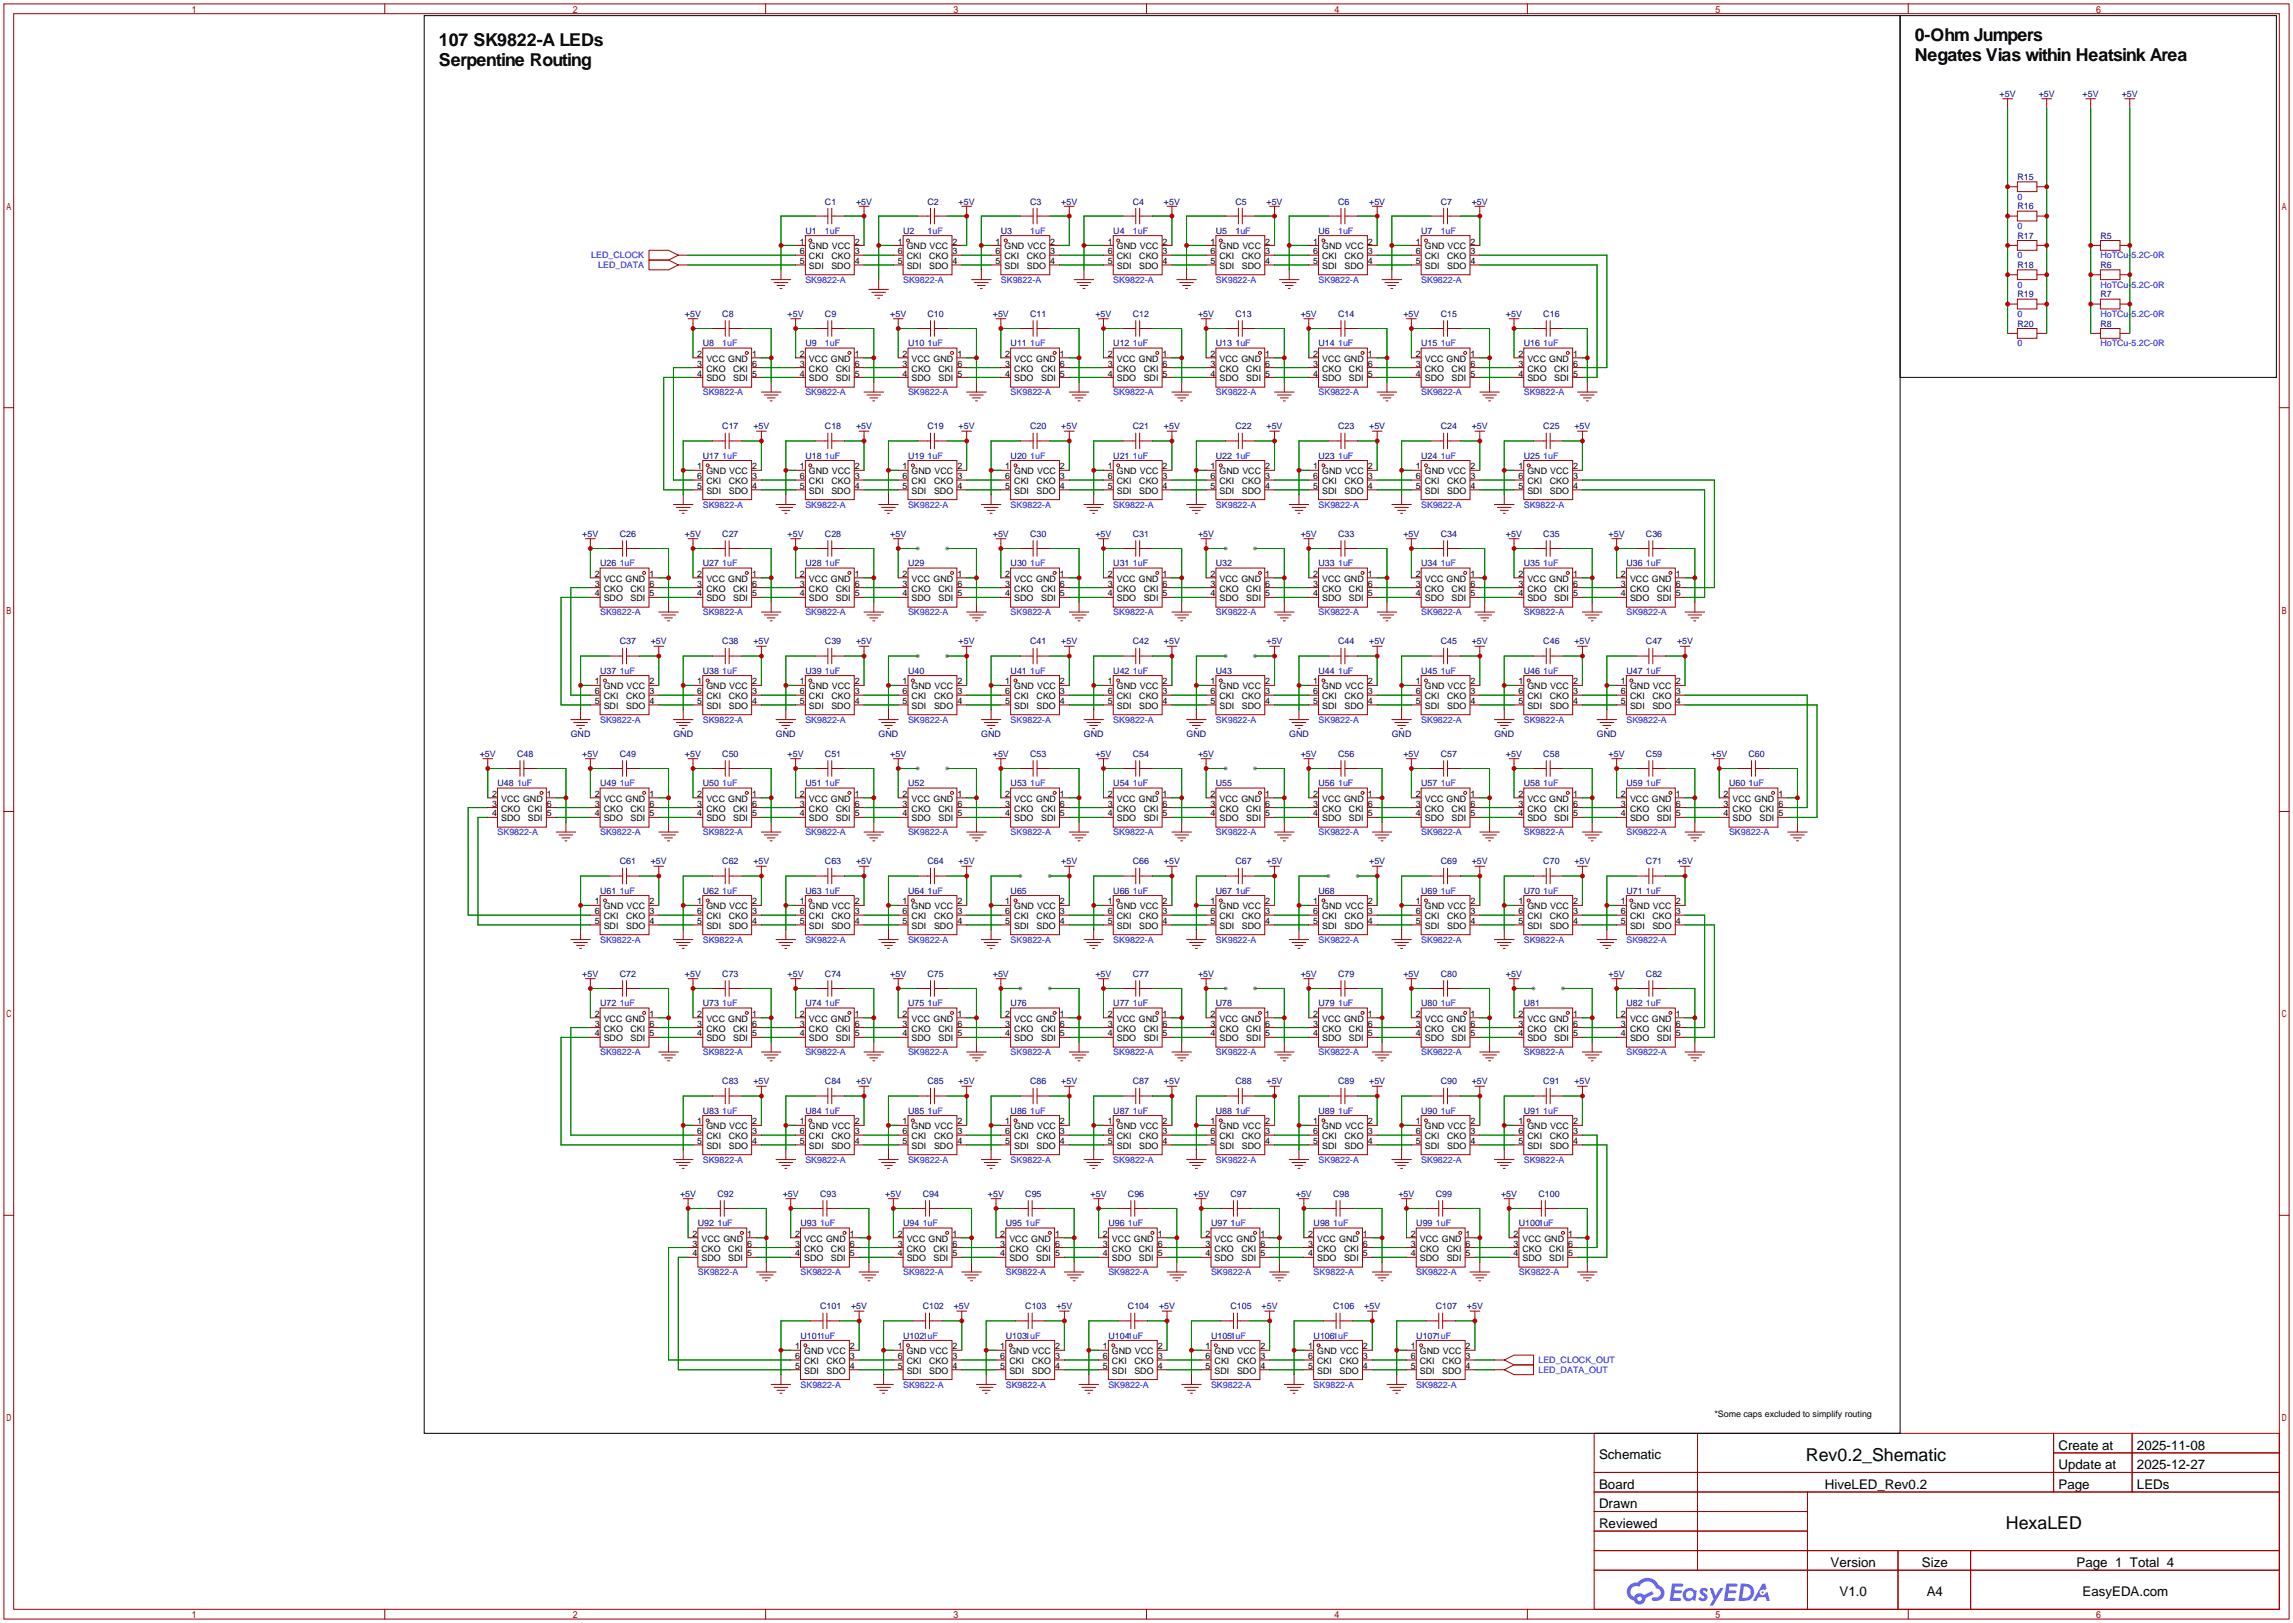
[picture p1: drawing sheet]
<svg xmlns="http://www.w3.org/2000/svg" width="596mm" height="422mm" viewBox="0 0 596 422" stroke-linecap="round" stroke-linejoin="round" font-family="sans-serif">
<defs><g id="words">
<g font-size="4.6">
<text x="497.6" y="10.8">0-Ohm Jumpers</text>
<text x="114" y="12">107 SK9822-A LEDs</text>
<text x="114" y="17.1">Serpentine Routing</text>
<text x="497.6" y="15.8">Negates Vias within Heatsink Area</text>
<text x="469.3" y="379.5">Rev0.2_Shematic</text>
<text x="521.3" y="397.2">HexaLED</text>
</g>
<g font-size="3.5">
<text x="534.9" y="376.6">Create at</text>
<text x="555.3" y="376.6">2025-11-08</text>
<text x="415.5" y="379.1">Schematic</text>
<text x="534.9" y="381.7">Update at</text>
<text x="555.3" y="381.7">2025-12-27</text>
<text x="415.5" y="386.7">Board</text>
<text x="474.2" y="386.7">HiveLED_Rev0.2</text>
<text x="534.9" y="386.7">Page</text>
<text x="555.3" y="386.7">LEDs</text>
<text x="415.5" y="391.8">Drawn</text>
<text x="415.5" y="396.9">Reviewed</text>
<text x="475.7" y="407.1">Version</text>
<text x="499.4" y="407.1">Size</text>
<text x="539.6" y="407.1">Page 1 Total 4</text>
<text x="478" y="414.7">V1.0</text>
<text x="500.7" y="414.7">A4</text>
<text x="541.2" y="414.7">EasyEDA.com</text>
</g>
<g font-size="2.3" fill="#000080">
<text x="519.6" y="25.2">+5V</text>
<text x="529.8" y="25.2">+5V</text>
<text x="541.2" y="25.2">+5V</text>
<text x="551.4" y="25.2">+5V</text>
<text x="524.3" y="46.8">R15</text>
<text x="214.4" y="53.1">C1</text>
<text x="222.5" y="53.1">+5V</text>
<text x="241" y="53.1">C2</text>
<text x="249.1" y="53.1">+5V</text>
<text x="267.7" y="53.1">C3</text>
<text x="275.8" y="53.1">+5V</text>
<text x="294.4" y="53.1">C4</text>
<text x="302.5" y="53.1">+5V</text>
<text x="321.1" y="53.1">C5</text>
<text x="329.1" y="53.1">+5V</text>
<text x="347.7" y="53.1">C6</text>
<text x="355.8" y="53.1">+5V</text>
<text x="374.4" y="53.1">C7</text>
<text x="382.5" y="53.1">+5V</text>
<text x="524.3" y="54.4">R16</text>
<text x="209.3" y="60.8">U1</text>
<text x="234.7" y="60.8">U2</text>
<text x="260.1" y="60.8">U3</text>
<text x="289.3" y="60.8">U4</text>
<text x="316" y="60.8">U5</text>
<text x="342.6" y="60.8">U6</text>
<text x="369.3" y="60.8">U7</text>
<text x="524.3" y="62">R17</text>
<text x="545.8" y="62">R5</text>
<text x="524.3" y="69.6">R18</text>
<text x="545.8" y="69.6">R6</text>
<text x="524.3" y="77.3">R19</text>
<text x="545.8" y="77.3">R7</text>
<text x="178" y="82.3">+5V</text>
<text x="187.7" y="82.3">C8</text>
<text x="204.7" y="82.3">+5V</text>
<text x="214.4" y="82.3">C9</text>
<text x="231.3" y="82.3">+5V</text>
<text x="241" y="82.3">C10</text>
<text x="258" y="82.3">+5V</text>
<text x="267.7" y="82.3">C11</text>
<text x="284.7" y="82.3">+5V</text>
<text x="294.4" y="82.3">C12</text>
<text x="311.4" y="82.3">+5V</text>
<text x="321.1" y="82.3">C13</text>
<text x="338" y="82.3">+5V</text>
<text x="347.7" y="82.3">C14</text>
<text x="364.7" y="82.3">+5V</text>
<text x="374.4" y="82.3">C15</text>
<text x="391.4" y="82.3">+5V</text>
<text x="401.1" y="82.3">C16</text>
<text x="182.6" y="90">U8</text>
<text x="209.3" y="90">U9</text>
<text x="236" y="90">U10</text>
<text x="262.6" y="90">U11</text>
<text x="289.3" y="90">U12</text>
<text x="316" y="90">U13</text>
<text x="342.6" y="90">U14</text>
<text x="369.3" y="90">U15</text>
<text x="396" y="90">U16</text>
<text x="524.3" y="84.9">R20</text>
<text x="545.8" y="84.9">R8</text>
<text x="187.7" y="111.6">C17</text>
<text x="195.8" y="111.6">+5V</text>
<text x="214.4" y="111.6">C18</text>
<text x="222.5" y="111.6">+5V</text>
<text x="241" y="111.6">C19</text>
<text x="249.1" y="111.6">+5V</text>
<text x="267.7" y="111.6">C20</text>
<text x="275.8" y="111.6">+5V</text>
<text x="294.4" y="111.6">C21</text>
<text x="302.5" y="111.6">+5V</text>
<text x="321.1" y="111.6">C22</text>
<text x="329.1" y="111.6">+5V</text>
<text x="347.7" y="111.6">C23</text>
<text x="355.8" y="111.6">+5V</text>
<text x="374.4" y="111.6">C24</text>
<text x="382.5" y="111.6">+5V</text>
<text x="401.1" y="111.6">C25</text>
<text x="409.1" y="111.6">+5V</text>
<text x="182.6" y="119.2">U17</text>
<text x="209.3" y="119.2">U18</text>
<text x="236" y="119.2">U19</text>
<text x="262.6" y="119.2">U20</text>
<text x="289.3" y="119.2">U21</text>
<text x="316" y="119.2">U22</text>
<text x="342.6" y="119.2">U23</text>
<text x="369.3" y="119.2">U24</text>
<text x="396" y="119.2">U25</text>
<text x="151.3" y="139.5">+5V</text>
<text x="161" y="139.5">C26</text>
<text x="178" y="139.5">+5V</text>
<text x="187.7" y="139.5">C27</text>
<text x="204.7" y="139.5">+5V</text>
<text x="214.4" y="139.5">C28</text>
<text x="231.3" y="139.5">+5V</text>
<text x="258" y="139.5">+5V</text>
<text x="267.7" y="139.5">C30</text>
<text x="284.7" y="139.5">+5V</text>
<text x="294.4" y="139.5">C31</text>
<text x="311.4" y="139.5">+5V</text>
<text x="338" y="139.5">+5V</text>
<text x="347.7" y="139.5">C33</text>
<text x="364.7" y="139.5">+5V</text>
<text x="374.4" y="139.5">C34</text>
<text x="391.4" y="139.5">+5V</text>
<text x="401.1" y="139.5">C35</text>
<text x="418" y="139.5">+5V</text>
<text x="427.7" y="139.5">C36</text>
<text x="156" y="147.1">U26</text>
<text x="182.6" y="147.1">U27</text>
<text x="209.3" y="147.1">U28</text>
<text x="236" y="147.1">U29</text>
<text x="262.6" y="147.1">U30</text>
<text x="289.3" y="147.1">U31</text>
<text x="316" y="147.1">U32</text>
<text x="342.6" y="147.1">U33</text>
<text x="369.3" y="147.1">U34</text>
<text x="396" y="147.1">U35</text>
<text x="422.7" y="147.1">U36</text>
<text x="161" y="167.4">C37</text>
<text x="169.1" y="167.4">+5V</text>
<text x="187.7" y="167.4">C38</text>
<text x="195.8" y="167.4">+5V</text>
<text x="214.4" y="167.4">C39</text>
<text x="222.5" y="167.4">+5V</text>
<text x="249.1" y="167.4">+5V</text>
<text x="267.7" y="167.4">C41</text>
<text x="275.8" y="167.4">+5V</text>
<text x="294.4" y="167.4">C42</text>
<text x="302.5" y="167.4">+5V</text>
<text x="329.1" y="167.4">+5V</text>
<text x="347.7" y="167.4">C44</text>
<text x="355.8" y="167.4">+5V</text>
<text x="374.4" y="167.4">C45</text>
<text x="382.5" y="167.4">+5V</text>
<text x="401.1" y="167.4">C46</text>
<text x="409.1" y="167.4">+5V</text>
<text x="427.7" y="167.4">C47</text>
<text x="435.8" y="167.4">+5V</text>
<text x="156" y="175.1">U37</text>
<text x="182.6" y="175.1">U38</text>
<text x="209.3" y="175.1">U39</text>
<text x="236" y="175.1">U40</text>
<text x="262.6" y="175.1">U41</text>
<text x="289.3" y="175.1">U42</text>
<text x="316" y="175.1">U43</text>
<text x="342.6" y="175.1">U44</text>
<text x="369.3" y="175.1">U45</text>
<text x="396" y="175.1">U46</text>
<text x="422.7" y="175.1">U47</text>
<text x="148.3" y="191.6">GND</text>
<text x="175" y="191.6">GND</text>
<text x="201.7" y="191.6">GND</text>
<text x="228.3" y="191.6">GND</text>
<text x="255" y="191.6">GND</text>
<text x="281.7" y="191.6">GND</text>
<text x="308.3" y="191.6">GND</text>
<text x="335" y="191.6">GND</text>
<text x="361.7" y="191.6">GND</text>
<text x="388.3" y="191.6">GND</text>
<text x="415" y="191.6">GND</text>
<text x="124.7" y="196.6">+5V</text>
<text x="134.4" y="196.6">C48</text>
<text x="151.3" y="196.6">+5V</text>
<text x="161" y="196.6">C49</text>
<text x="178" y="196.6">+5V</text>
<text x="187.7" y="196.6">C50</text>
<text x="204.7" y="196.6">+5V</text>
<text x="214.4" y="196.6">C51</text>
<text x="231.3" y="196.6">+5V</text>
<text x="258" y="196.6">+5V</text>
<text x="267.7" y="196.6">C53</text>
<text x="284.7" y="196.6">+5V</text>
<text x="294.4" y="196.6">C54</text>
<text x="311.4" y="196.6">+5V</text>
<text x="338" y="196.6">+5V</text>
<text x="347.7" y="196.6">C56</text>
<text x="364.7" y="196.6">+5V</text>
<text x="374.4" y="196.6">C57</text>
<text x="391.4" y="196.6">+5V</text>
<text x="401.1" y="196.6">C58</text>
<text x="418" y="196.6">+5V</text>
<text x="427.7" y="196.6">C59</text>
<text x="444.7" y="196.6">+5V</text>
<text x="454.4" y="196.6">C60</text>
<text x="129.3" y="204.3">U48</text>
<text x="156" y="204.3">U49</text>
<text x="182.6" y="204.3">U50</text>
<text x="209.3" y="204.3">U51</text>
<text x="236" y="204.3">U52</text>
<text x="262.6" y="204.3">U53</text>
<text x="289.3" y="204.3">U54</text>
<text x="316" y="204.3">U55</text>
<text x="342.6" y="204.3">U56</text>
<text x="369.3" y="204.3">U57</text>
<text x="396" y="204.3">U58</text>
<text x="422.7" y="204.3">U59</text>
<text x="449.3" y="204.3">U60</text>
<text x="161" y="224.6">C61</text>
<text x="169.1" y="224.6">+5V</text>
<text x="187.7" y="224.6">C62</text>
<text x="195.8" y="224.6">+5V</text>
<text x="214.4" y="224.6">C63</text>
<text x="222.5" y="224.6">+5V</text>
<text x="241" y="224.6">C64</text>
<text x="249.1" y="224.6">+5V</text>
<text x="275.8" y="224.6">+5V</text>
<text x="294.4" y="224.6">C66</text>
<text x="302.5" y="224.6">+5V</text>
<text x="321.1" y="224.6">C67</text>
<text x="329.1" y="224.6">+5V</text>
<text x="355.8" y="224.6">+5V</text>
<text x="374.4" y="224.6">C69</text>
<text x="382.5" y="224.6">+5V</text>
<text x="401.1" y="224.6">C70</text>
<text x="409.1" y="224.6">+5V</text>
<text x="427.7" y="224.6">C71</text>
<text x="435.8" y="224.6">+5V</text>
<text x="156" y="232.2">U61</text>
<text x="182.6" y="232.2">U62</text>
<text x="209.3" y="232.2">U63</text>
<text x="236" y="232.2">U64</text>
<text x="262.6" y="232.2">U65</text>
<text x="289.3" y="232.2">U66</text>
<text x="316" y="232.2">U67</text>
<text x="342.6" y="232.2">U68</text>
<text x="369.3" y="232.2">U69</text>
<text x="396" y="232.2">U70</text>
<text x="422.7" y="232.2">U71</text>
<text x="151.3" y="253.8">+5V</text>
<text x="161" y="253.8">C72</text>
<text x="178" y="253.8">+5V</text>
<text x="187.7" y="253.8">C73</text>
<text x="204.7" y="253.8">+5V</text>
<text x="214.4" y="253.8">C74</text>
<text x="231.3" y="253.8">+5V</text>
<text x="241" y="253.8">C75</text>
<text x="258" y="253.8">+5V</text>
<text x="284.7" y="253.8">+5V</text>
<text x="294.4" y="253.8">C77</text>
<text x="311.4" y="253.8">+5V</text>
<text x="338" y="253.8">+5V</text>
<text x="347.7" y="253.8">C79</text>
<text x="364.7" y="253.8">+5V</text>
<text x="374.4" y="253.8">C80</text>
<text x="391.4" y="253.8">+5V</text>
<text x="418" y="253.8">+5V</text>
<text x="427.7" y="253.8">C82</text>
<text x="156" y="261.4">U72</text>
<text x="182.6" y="261.4">U73</text>
<text x="209.3" y="261.4">U74</text>
<text x="236" y="261.4">U75</text>
<text x="262.6" y="261.4">U76</text>
<text x="289.3" y="261.4">U77</text>
<text x="316" y="261.4">U78</text>
<text x="342.6" y="261.4">U79</text>
<text x="369.3" y="261.4">U80</text>
<text x="396" y="261.4">U81</text>
<text x="422.7" y="261.4">U82</text>
<text x="187.7" y="281.7">C83</text>
<text x="195.8" y="281.7">+5V</text>
<text x="214.4" y="281.7">C84</text>
<text x="222.5" y="281.7">+5V</text>
<text x="241" y="281.7">C85</text>
<text x="249.1" y="281.7">+5V</text>
<text x="267.7" y="281.7">C86</text>
<text x="275.8" y="281.7">+5V</text>
<text x="294.4" y="281.7">C87</text>
<text x="302.5" y="281.7">+5V</text>
<text x="321.1" y="281.7">C88</text>
<text x="329.1" y="281.7">+5V</text>
<text x="347.7" y="281.7">C89</text>
<text x="355.8" y="281.7">+5V</text>
<text x="374.4" y="281.7">C90</text>
<text x="382.5" y="281.7">+5V</text>
<text x="401.1" y="281.7">C91</text>
<text x="409.1" y="281.7">+5V</text>
<text x="182.6" y="289.4">U83</text>
<text x="209.3" y="289.4">U84</text>
<text x="236" y="289.4">U85</text>
<text x="262.6" y="289.4">U86</text>
<text x="289.3" y="289.4">U87</text>
<text x="316" y="289.4">U88</text>
<text x="342.6" y="289.4">U89</text>
<text x="369.3" y="289.4">U90</text>
<text x="396" y="289.4">U91</text>
<text x="176.7" y="310.9">+5V</text>
<text x="186.4" y="310.9">C92</text>
<text x="203.4" y="310.9">+5V</text>
<text x="213.1" y="310.9">C93</text>
<text x="230.1" y="310.9">+5V</text>
<text x="239.8" y="310.9">C94</text>
<text x="256.7" y="310.9">+5V</text>
<text x="266.4" y="310.9">C95</text>
<text x="283.4" y="310.9">+5V</text>
<text x="293.1" y="310.9">C96</text>
<text x="310.1" y="310.9">+5V</text>
<text x="319.8" y="310.9">C97</text>
<text x="336.8" y="310.9">+5V</text>
<text x="346.5" y="310.9">C98</text>
<text x="363.4" y="310.9">+5V</text>
<text x="373.1" y="310.9">C99</text>
<text x="390.1" y="310.9">+5V</text>
<text x="399.8" y="310.9">C100</text>
<text x="181.4" y="318.6">U92</text>
<text x="208" y="318.6">U93</text>
<text x="234.7" y="318.6">U94</text>
<text x="261.4" y="318.6">U95</text>
<text x="288" y="318.6">U96</text>
<text x="314.7" y="318.6">U97</text>
<text x="341.4" y="318.6">U98</text>
<text x="368" y="318.6">U99</text>
<text x="394.7" y="318.6">U1001uF</text>
<text x="213.1" y="340.2">C101</text>
<text x="221.2" y="340.2">+5V</text>
<text x="239.8" y="340.2">C102</text>
<text x="247.9" y="340.2">+5V</text>
<text x="266.4" y="340.2">C103</text>
<text x="274.5" y="340.2">+5V</text>
<text x="293.1" y="340.2">C104</text>
<text x="301.2" y="340.2">+5V</text>
<text x="319.8" y="340.2">C105</text>
<text x="327.9" y="340.2">+5V</text>
<text x="346.5" y="340.2">C106</text>
<text x="354.5" y="340.2">+5V</text>
<text x="373.1" y="340.2">C107</text>
<text x="381.2" y="340.2">+5V</text>
<text x="208" y="347.8">U1011uF</text>
<text x="234.7" y="347.8">U1021uF</text>
<text x="261.4" y="347.8">U1031uF</text>
<text x="288" y="347.8">U1041uF</text>
<text x="314.7" y="347.8">U1051uF</text>
<text x="341.4" y="347.8">U1061uF</text>
<text x="368" y="347.8">U1071uF</text>
</g>
<g font-size="2.3" fill="#00f">
<text x="524.3" y="51.9">0</text>
<text x="524.3" y="59.5">0</text>
<text x="214.4" y="60.8">1uF</text>
<text x="241" y="60.8">1uF</text>
<text x="267.7" y="60.8">1uF</text>
<text x="294.4" y="60.8">1uF</text>
<text x="321.1" y="60.8">1uF</text>
<text x="347.7" y="60.8">1uF</text>
<text x="374.4" y="60.8">1uF</text>
<text x="153.7" y="67.1">LED_CLOCK</text>
<text x="155.5" y="69.6">LED_DATA</text>
<text x="524.3" y="67.1">0</text>
<text x="545.8" y="67.1">HoTCu-5.2C-0R</text>
<text x="209.3" y="73.5">SK9822-A</text>
<text x="234.7" y="73.5">SK9822-A</text>
<text x="260.1" y="73.5">SK9822-A</text>
<text x="289.3" y="73.5">SK9822-A</text>
<text x="316" y="73.5">SK9822-A</text>
<text x="342.6" y="73.5">SK9822-A</text>
<text x="369.3" y="73.5">SK9822-A</text>
<text x="524.3" y="74.7">0</text>
<text x="545.8" y="74.7">HoTCu-5.2C-0R</text>
<text x="524.3" y="82.3">0</text>
<text x="545.8" y="82.3">HoTCu-5.2C-0R</text>
<text x="187.7" y="90">1uF</text>
<text x="214.4" y="90">1uF</text>
<text x="241" y="90">1uF</text>
<text x="267.7" y="90">1uF</text>
<text x="294.4" y="90">1uF</text>
<text x="321.1" y="90">1uF</text>
<text x="347.7" y="90">1uF</text>
<text x="374.4" y="90">1uF</text>
<text x="401.1" y="90">1uF</text>
<text x="524.3" y="90">0</text>
<text x="545.8" y="90">HoTCu-5.2C-0R</text>
<text x="182.6" y="102.7">SK9822-A</text>
<text x="209.3" y="102.7">SK9822-A</text>
<text x="236" y="102.7">SK9822-A</text>
<text x="262.6" y="102.7">SK9822-A</text>
<text x="289.3" y="102.7">SK9822-A</text>
<text x="316" y="102.7">SK9822-A</text>
<text x="342.6" y="102.7">SK9822-A</text>
<text x="369.3" y="102.7">SK9822-A</text>
<text x="396" y="102.7">SK9822-A</text>
<text x="187.7" y="119.2">1uF</text>
<text x="214.4" y="119.2">1uF</text>
<text x="241" y="119.2">1uF</text>
<text x="267.7" y="119.2">1uF</text>
<text x="294.4" y="119.2">1uF</text>
<text x="321.1" y="119.2">1uF</text>
<text x="347.7" y="119.2">1uF</text>
<text x="374.4" y="119.2">1uF</text>
<text x="401.1" y="119.2">1uF</text>
<text x="182.6" y="131.9">SK9822-A</text>
<text x="209.3" y="131.9">SK9822-A</text>
<text x="236" y="131.9">SK9822-A</text>
<text x="262.6" y="131.9">SK9822-A</text>
<text x="289.3" y="131.9">SK9822-A</text>
<text x="316" y="131.9">SK9822-A</text>
<text x="342.6" y="131.9">SK9822-A</text>
<text x="369.3" y="131.9">SK9822-A</text>
<text x="396" y="131.9">SK9822-A</text>
<text x="161" y="147.1">1uF</text>
<text x="187.7" y="147.1">1uF</text>
<text x="214.4" y="147.1">1uF</text>
<text x="267.7" y="147.1">1uF</text>
<text x="294.4" y="147.1">1uF</text>
<text x="347.7" y="147.1">1uF</text>
<text x="374.4" y="147.1">1uF</text>
<text x="401.1" y="147.1">1uF</text>
<text x="427.7" y="147.1">1uF</text>
<text x="156" y="159.8">SK9822-A</text>
<text x="182.6" y="159.8">SK9822-A</text>
<text x="209.3" y="159.8">SK9822-A</text>
<text x="236" y="159.8">SK9822-A</text>
<text x="262.6" y="159.8">SK9822-A</text>
<text x="289.3" y="159.8">SK9822-A</text>
<text x="316" y="159.8">SK9822-A</text>
<text x="342.6" y="159.8">SK9822-A</text>
<text x="369.3" y="159.8">SK9822-A</text>
<text x="396" y="159.8">SK9822-A</text>
<text x="422.7" y="159.8">SK9822-A</text>
<text x="161" y="175.1">1uF</text>
<text x="187.7" y="175.1">1uF</text>
<text x="214.4" y="175.1">1uF</text>
<text x="267.7" y="175.1">1uF</text>
<text x="294.4" y="175.1">1uF</text>
<text x="347.7" y="175.1">1uF</text>
<text x="374.4" y="175.1">1uF</text>
<text x="401.1" y="175.1">1uF</text>
<text x="427.7" y="175.1">1uF</text>
<text x="156" y="187.8">SK9822-A</text>
<text x="182.6" y="187.8">SK9822-A</text>
<text x="209.3" y="187.8">SK9822-A</text>
<text x="236" y="187.8">SK9822-A</text>
<text x="262.6" y="187.8">SK9822-A</text>
<text x="289.3" y="187.8">SK9822-A</text>
<text x="316" y="187.8">SK9822-A</text>
<text x="342.6" y="187.8">SK9822-A</text>
<text x="369.3" y="187.8">SK9822-A</text>
<text x="396" y="187.8">SK9822-A</text>
<text x="422.7" y="187.8">SK9822-A</text>
<text x="134.4" y="204.3">1uF</text>
<text x="161" y="204.3">1uF</text>
<text x="187.7" y="204.3">1uF</text>
<text x="214.4" y="204.3">1uF</text>
<text x="267.7" y="204.3">1uF</text>
<text x="294.4" y="204.3">1uF</text>
<text x="347.7" y="204.3">1uF</text>
<text x="374.4" y="204.3">1uF</text>
<text x="401.1" y="204.3">1uF</text>
<text x="427.7" y="204.3">1uF</text>
<text x="454.4" y="204.3">1uF</text>
<text x="129.3" y="217">SK9822-A</text>
<text x="156" y="217">SK9822-A</text>
<text x="182.6" y="217">SK9822-A</text>
<text x="209.3" y="217">SK9822-A</text>
<text x="236" y="217">SK9822-A</text>
<text x="262.6" y="217">SK9822-A</text>
<text x="289.3" y="217">SK9822-A</text>
<text x="316" y="217">SK9822-A</text>
<text x="342.6" y="217">SK9822-A</text>
<text x="369.3" y="217">SK9822-A</text>
<text x="396" y="217">SK9822-A</text>
<text x="422.7" y="217">SK9822-A</text>
<text x="449.3" y="217">SK9822-A</text>
<text x="161" y="232.2">1uF</text>
<text x="187.7" y="232.2">1uF</text>
<text x="214.4" y="232.2">1uF</text>
<text x="241" y="232.2">1uF</text>
<text x="294.4" y="232.2">1uF</text>
<text x="321.1" y="232.2">1uF</text>
<text x="374.4" y="232.2">1uF</text>
<text x="401.1" y="232.2">1uF</text>
<text x="427.7" y="232.2">1uF</text>
<text x="156" y="244.9">SK9822-A</text>
<text x="182.6" y="244.9">SK9822-A</text>
<text x="209.3" y="244.9">SK9822-A</text>
<text x="236" y="244.9">SK9822-A</text>
<text x="262.6" y="244.9">SK9822-A</text>
<text x="289.3" y="244.9">SK9822-A</text>
<text x="316" y="244.9">SK9822-A</text>
<text x="342.6" y="244.9">SK9822-A</text>
<text x="369.3" y="244.9">SK9822-A</text>
<text x="396" y="244.9">SK9822-A</text>
<text x="422.7" y="244.9">SK9822-A</text>
<text x="161" y="261.4">1uF</text>
<text x="187.7" y="261.4">1uF</text>
<text x="214.4" y="261.4">1uF</text>
<text x="241" y="261.4">1uF</text>
<text x="294.4" y="261.4">1uF</text>
<text x="347.7" y="261.4">1uF</text>
<text x="374.4" y="261.4">1uF</text>
<text x="427.7" y="261.4">1uF</text>
<text x="156" y="274.1">SK9822-A</text>
<text x="182.6" y="274.1">SK9822-A</text>
<text x="209.3" y="274.1">SK9822-A</text>
<text x="236" y="274.1">SK9822-A</text>
<text x="262.6" y="274.1">SK9822-A</text>
<text x="289.3" y="274.1">SK9822-A</text>
<text x="316" y="274.1">SK9822-A</text>
<text x="342.6" y="274.1">SK9822-A</text>
<text x="369.3" y="274.1">SK9822-A</text>
<text x="396" y="274.1">SK9822-A</text>
<text x="422.7" y="274.1">SK9822-A</text>
<text x="187.7" y="289.4">1uF</text>
<text x="214.4" y="289.4">1uF</text>
<text x="241" y="289.4">1uF</text>
<text x="267.7" y="289.4">1uF</text>
<text x="294.4" y="289.4">1uF</text>
<text x="321.1" y="289.4">1uF</text>
<text x="347.7" y="289.4">1uF</text>
<text x="374.4" y="289.4">1uF</text>
<text x="401.1" y="289.4">1uF</text>
<text x="182.6" y="302.1">SK9822-A</text>
<text x="209.3" y="302.1">SK9822-A</text>
<text x="236" y="302.1">SK9822-A</text>
<text x="262.6" y="302.1">SK9822-A</text>
<text x="289.3" y="302.1">SK9822-A</text>
<text x="316" y="302.1">SK9822-A</text>
<text x="342.6" y="302.1">SK9822-A</text>
<text x="369.3" y="302.1">SK9822-A</text>
<text x="396" y="302.1">SK9822-A</text>
<text x="186.4" y="318.6">1uF</text>
<text x="213.1" y="318.6">1uF</text>
<text x="239.8" y="318.6">1uF</text>
<text x="266.4" y="318.6">1uF</text>
<text x="293.1" y="318.6">1uF</text>
<text x="319.8" y="318.6">1uF</text>
<text x="346.5" y="318.6">1uF</text>
<text x="373.1" y="318.6">1uF</text>
<text x="181.4" y="331.3">SK9822-A</text>
<text x="208" y="331.3">SK9822-A</text>
<text x="234.7" y="331.3">SK9822-A</text>
<text x="261.4" y="331.3">SK9822-A</text>
<text x="288" y="331.3">SK9822-A</text>
<text x="314.7" y="331.3">SK9822-A</text>
<text x="341.4" y="331.3">SK9822-A</text>
<text x="368" y="331.3">SK9822-A</text>
<text x="394.7" y="331.3">SK9822-A</text>
<text x="399.8" y="354.1">LED_CLOCK_OUT</text>
<text x="399.8" y="356.7">LED_DATA_OUT</text>
<text x="208" y="360.5">SK9822-A</text>
<text x="234.7" y="360.5">SK9822-A</text>
<text x="261.4" y="360.5">SK9822-A</text>
<text x="288" y="360.5">SK9822-A</text>
<text x="314.7" y="360.5">SK9822-A</text>
<text x="341.4" y="360.5">SK9822-A</text>
<text x="368" y="360.5">SK9822-A</text>
</g>
<g font-size="2.3">
<text x="207.9" y="63.5">1</text>
<text x="210.2" y="64.8">GND VCC</text>
<text x="222.1" y="63.5">2</text>
<text x="233.3" y="63.5">1</text>
<text x="235.6" y="64.8">GND VCC</text>
<text x="247.5" y="63.5">2</text>
<text x="258.7" y="63.5">1</text>
<text x="261" y="64.8">GND VCC</text>
<text x="272.9" y="63.5">2</text>
<text x="287.9" y="63.5">1</text>
<text x="290.2" y="64.8">GND VCC</text>
<text x="302.1" y="63.5">2</text>
<text x="314.6" y="63.5">1</text>
<text x="316.9" y="64.8">GND VCC</text>
<text x="328.8" y="63.5">2</text>
<text x="341.2" y="63.5">1</text>
<text x="343.6" y="64.8">GND VCC</text>
<text x="355.5" y="63.5">2</text>
<text x="367.9" y="63.5">1</text>
<text x="370.3" y="64.8">GND VCC</text>
<text x="382.1" y="63.5">2</text>
<text x="207.9" y="68.6">5</text>
<text x="207.9" y="66.1">6</text>
<text x="210.2" y="69.9">SDI</text>
<text x="210.2" y="67.3">CKI</text>
<text x="216.1" y="67.3">CKO</text>
<text x="216.1" y="69.9">SDO</text>
<text x="222.1" y="66.1">3</text>
<text x="222.1" y="68.6">4</text>
<text x="233.3" y="68.6">5</text>
<text x="233.3" y="66.1">6</text>
<text x="235.6" y="69.9">SDI</text>
<text x="235.6" y="67.3">CKI</text>
<text x="241.5" y="67.3">CKO</text>
<text x="241.5" y="69.9">SDO</text>
<text x="247.5" y="66.1">3</text>
<text x="247.5" y="68.6">4</text>
<text x="258.7" y="68.6">5</text>
<text x="258.7" y="66.1">6</text>
<text x="261" y="69.9">SDI</text>
<text x="261" y="67.3">CKI</text>
<text x="266.9" y="67.3">CKO</text>
<text x="266.9" y="69.9">SDO</text>
<text x="272.9" y="66.1">3</text>
<text x="272.9" y="68.6">4</text>
<text x="287.9" y="68.6">5</text>
<text x="287.9" y="66.1">6</text>
<text x="290.2" y="69.9">SDI</text>
<text x="290.2" y="67.3">CKI</text>
<text x="296.1" y="67.3">CKO</text>
<text x="296.1" y="69.9">SDO</text>
<text x="302.1" y="66.1">3</text>
<text x="302.1" y="68.6">4</text>
<text x="314.6" y="68.6">5</text>
<text x="314.6" y="66.1">6</text>
<text x="316.9" y="69.9">SDI</text>
<text x="316.9" y="67.3">CKI</text>
<text x="322.7" y="67.3">CKO</text>
<text x="322.7" y="69.9">SDO</text>
<text x="328.8" y="66.1">3</text>
<text x="328.8" y="68.6">4</text>
<text x="341.2" y="68.6">5</text>
<text x="341.2" y="66.1">6</text>
<text x="343.6" y="69.9">SDI</text>
<text x="343.6" y="67.3">CKI</text>
<text x="349.4" y="67.3">CKO</text>
<text x="349.4" y="69.9">SDO</text>
<text x="355.5" y="66.1">3</text>
<text x="355.5" y="68.6">4</text>
<text x="367.9" y="68.6">5</text>
<text x="367.9" y="66.1">6</text>
<text x="370.3" y="69.9">SDI</text>
<text x="370.3" y="67.3">CKI</text>
<text x="376.1" y="67.3">CKO</text>
<text x="376.1" y="69.9">SDO</text>
<text x="382.1" y="66.1">3</text>
<text x="382.1" y="68.6">4</text>
<text x="181.2" y="92.7">2</text>
<text x="181.2" y="95.3">3</text>
<text x="183.6" y="94">VCC GND</text>
<text x="195.5" y="92.7">1</text>
<text x="195.5" y="95.3">6</text>
<text x="207.9" y="92.7">2</text>
<text x="207.9" y="95.3">3</text>
<text x="210.2" y="94">VCC GND</text>
<text x="222.1" y="92.7">1</text>
<text x="222.1" y="95.3">6</text>
<text x="234.6" y="92.7">2</text>
<text x="234.6" y="95.3">3</text>
<text x="236.9" y="94">VCC GND</text>
<text x="248.8" y="92.7">1</text>
<text x="248.8" y="95.3">6</text>
<text x="261.2" y="92.7">2</text>
<text x="261.2" y="95.3">3</text>
<text x="263.6" y="94">VCC GND</text>
<text x="275.5" y="92.7">1</text>
<text x="275.5" y="95.3">6</text>
<text x="287.9" y="92.7">2</text>
<text x="287.9" y="95.3">3</text>
<text x="290.2" y="94">VCC GND</text>
<text x="302.1" y="92.7">1</text>
<text x="302.1" y="95.3">6</text>
<text x="314.6" y="92.7">2</text>
<text x="314.6" y="95.3">3</text>
<text x="316.9" y="94">VCC GND</text>
<text x="328.8" y="92.7">1</text>
<text x="328.8" y="95.3">6</text>
<text x="341.2" y="92.7">2</text>
<text x="341.2" y="95.3">3</text>
<text x="343.6" y="94">VCC GND</text>
<text x="355.5" y="92.7">1</text>
<text x="355.5" y="95.3">6</text>
<text x="367.9" y="92.7">2</text>
<text x="367.9" y="95.3">3</text>
<text x="370.3" y="94">VCC GND</text>
<text x="382.1" y="92.7">1</text>
<text x="382.1" y="95.3">6</text>
<text x="394.6" y="92.7">2</text>
<text x="394.6" y="95.3">3</text>
<text x="396.9" y="94">VCC GND</text>
<text x="408.8" y="92.7">1</text>
<text x="408.8" y="95.3">6</text>
<text x="181.2" y="97.8">4</text>
<text x="183.6" y="96.5">CKO</text>
<text x="183.6" y="99.1">SDO</text>
<text x="190.5" y="99.1">SDI</text>
<text x="190.5" y="96.5">CKI</text>
<text x="195.5" y="97.8">5</text>
<text x="207.9" y="97.8">4</text>
<text x="210.2" y="96.5">CKO</text>
<text x="210.2" y="99.1">SDO</text>
<text x="217.2" y="99.1">SDI</text>
<text x="217.2" y="96.5">CKI</text>
<text x="222.1" y="97.8">5</text>
<text x="234.6" y="97.8">4</text>
<text x="236.9" y="96.5">CKO</text>
<text x="236.9" y="99.1">SDO</text>
<text x="243.9" y="99.1">SDI</text>
<text x="243.9" y="96.5">CKI</text>
<text x="248.8" y="97.8">5</text>
<text x="261.2" y="97.8">4</text>
<text x="263.6" y="96.5">CKO</text>
<text x="263.6" y="99.1">SDO</text>
<text x="270.5" y="99.1">SDI</text>
<text x="270.5" y="96.5">CKI</text>
<text x="275.5" y="97.8">5</text>
<text x="287.9" y="97.8">4</text>
<text x="290.2" y="96.5">CKO</text>
<text x="290.2" y="99.1">SDO</text>
<text x="297.2" y="99.1">SDI</text>
<text x="297.2" y="96.5">CKI</text>
<text x="302.1" y="97.8">5</text>
<text x="314.6" y="97.8">4</text>
<text x="316.9" y="96.5">CKO</text>
<text x="316.9" y="99.1">SDO</text>
<text x="323.9" y="99.1">SDI</text>
<text x="323.9" y="96.5">CKI</text>
<text x="328.8" y="97.8">5</text>
<text x="341.2" y="97.8">4</text>
<text x="343.6" y="96.5">CKO</text>
<text x="343.6" y="99.1">SDO</text>
<text x="350.6" y="99.1">SDI</text>
<text x="350.6" y="96.5">CKI</text>
<text x="355.5" y="97.8">5</text>
<text x="367.9" y="97.8">4</text>
<text x="370.3" y="96.5">CKO</text>
<text x="370.3" y="99.1">SDO</text>
<text x="377.2" y="99.1">SDI</text>
<text x="377.2" y="96.5">CKI</text>
<text x="382.1" y="97.8">5</text>
<text x="394.6" y="97.8">4</text>
<text x="396.9" y="96.5">CKO</text>
<text x="396.9" y="99.1">SDO</text>
<text x="403.9" y="99.1">SDI</text>
<text x="403.9" y="96.5">CKI</text>
<text x="408.8" y="97.8">5</text>
<text x="181.2" y="121.9">1</text>
<text x="181.2" y="124.5">6</text>
<text x="183.6" y="123.2">GND VCC</text>
<text x="183.6" y="125.8">CKI</text>
<text x="189.4" y="125.8">CKO</text>
<text x="195.5" y="121.9">2</text>
<text x="195.5" y="124.5">3</text>
<text x="207.9" y="121.9">1</text>
<text x="207.9" y="124.5">6</text>
<text x="210.2" y="123.2">GND VCC</text>
<text x="210.2" y="125.8">CKI</text>
<text x="216.1" y="125.8">CKO</text>
<text x="222.1" y="121.9">2</text>
<text x="222.1" y="124.5">3</text>
<text x="234.6" y="121.9">1</text>
<text x="234.6" y="124.5">6</text>
<text x="236.9" y="123.2">GND VCC</text>
<text x="236.9" y="125.8">CKI</text>
<text x="242.7" y="125.8">CKO</text>
<text x="248.8" y="121.9">2</text>
<text x="248.8" y="124.5">3</text>
<text x="261.2" y="121.9">1</text>
<text x="261.2" y="124.5">6</text>
<text x="263.6" y="123.2">GND VCC</text>
<text x="263.6" y="125.8">CKI</text>
<text x="269.4" y="125.8">CKO</text>
<text x="275.5" y="121.9">2</text>
<text x="275.5" y="124.5">3</text>
<text x="287.9" y="121.9">1</text>
<text x="287.9" y="124.5">6</text>
<text x="290.2" y="123.2">GND VCC</text>
<text x="290.2" y="125.8">CKI</text>
<text x="296.1" y="125.8">CKO</text>
<text x="302.1" y="121.9">2</text>
<text x="302.1" y="124.5">3</text>
<text x="314.6" y="121.9">1</text>
<text x="314.6" y="124.5">6</text>
<text x="316.9" y="123.2">GND VCC</text>
<text x="316.9" y="125.8">CKI</text>
<text x="322.7" y="125.8">CKO</text>
<text x="328.8" y="121.9">2</text>
<text x="328.8" y="124.5">3</text>
<text x="341.2" y="121.9">1</text>
<text x="341.2" y="124.5">6</text>
<text x="343.6" y="123.2">GND VCC</text>
<text x="343.6" y="125.8">CKI</text>
<text x="349.4" y="125.8">CKO</text>
<text x="355.5" y="121.9">2</text>
<text x="355.5" y="124.5">3</text>
<text x="367.9" y="121.9">1</text>
<text x="367.9" y="124.5">6</text>
<text x="370.3" y="123.2">GND VCC</text>
<text x="370.3" y="125.8">CKI</text>
<text x="376.1" y="125.8">CKO</text>
<text x="382.1" y="121.9">2</text>
<text x="382.1" y="124.5">3</text>
<text x="394.6" y="121.9">1</text>
<text x="394.6" y="124.5">6</text>
<text x="396.9" y="123.2">GND VCC</text>
<text x="396.9" y="125.8">CKI</text>
<text x="402.7" y="125.8">CKO</text>
<text x="408.8" y="121.9">2</text>
<text x="408.8" y="124.5">3</text>
<text x="181.2" y="127">5</text>
<text x="183.6" y="128.3">SDI</text>
<text x="189.4" y="128.3">SDO</text>
<text x="195.5" y="127">4</text>
<text x="207.9" y="127">5</text>
<text x="210.2" y="128.3">SDI</text>
<text x="216.1" y="128.3">SDO</text>
<text x="222.1" y="127">4</text>
<text x="234.6" y="127">5</text>
<text x="236.9" y="128.3">SDI</text>
<text x="242.7" y="128.3">SDO</text>
<text x="248.8" y="127">4</text>
<text x="261.2" y="127">5</text>
<text x="263.6" y="128.3">SDI</text>
<text x="269.4" y="128.3">SDO</text>
<text x="275.5" y="127">4</text>
<text x="287.9" y="127">5</text>
<text x="290.2" y="128.3">SDI</text>
<text x="296.1" y="128.3">SDO</text>
<text x="302.1" y="127">4</text>
<text x="314.6" y="127">5</text>
<text x="316.9" y="128.3">SDI</text>
<text x="322.7" y="128.3">SDO</text>
<text x="328.8" y="127">4</text>
<text x="341.2" y="127">5</text>
<text x="343.6" y="128.3">SDI</text>
<text x="349.4" y="128.3">SDO</text>
<text x="355.5" y="127">4</text>
<text x="367.9" y="127">5</text>
<text x="370.3" y="128.3">SDI</text>
<text x="376.1" y="128.3">SDO</text>
<text x="382.1" y="127">4</text>
<text x="394.6" y="127">5</text>
<text x="396.9" y="128.3">SDI</text>
<text x="402.7" y="128.3">SDO</text>
<text x="408.8" y="127">4</text>
<text x="154.5" y="149.9">2</text>
<text x="168.8" y="149.9">1</text>
<text x="181.2" y="149.9">2</text>
<text x="195.5" y="149.9">1</text>
<text x="207.9" y="149.9">2</text>
<text x="222.1" y="149.9">1</text>
<text x="234.6" y="149.9">2</text>
<text x="248.8" y="149.9">1</text>
<text x="261.2" y="149.9">2</text>
<text x="275.5" y="149.9">1</text>
<text x="287.9" y="149.9">2</text>
<text x="302.1" y="149.9">1</text>
<text x="314.6" y="149.9">2</text>
<text x="328.8" y="149.9">1</text>
<text x="341.2" y="149.9">2</text>
<text x="355.5" y="149.9">1</text>
<text x="367.9" y="149.9">2</text>
<text x="382.1" y="149.9">1</text>
<text x="394.6" y="149.9">2</text>
<text x="408.8" y="149.9">1</text>
<text x="421.2" y="149.9">2</text>
<text x="435.5" y="149.9">1</text>
<text x="154.5" y="152.4">3</text>
<text x="154.5" y="155">4</text>
<text x="156.9" y="151.2">VCC GND</text>
<text x="156.9" y="153.7">CKO</text>
<text x="163.9" y="153.7">CKI</text>
<text x="168.8" y="155">5</text>
<text x="168.8" y="152.4">6</text>
<text x="181.2" y="152.4">3</text>
<text x="181.2" y="155">4</text>
<text x="183.6" y="151.2">VCC GND</text>
<text x="183.6" y="153.7">CKO</text>
<text x="190.5" y="153.7">CKI</text>
<text x="195.5" y="155">5</text>
<text x="195.5" y="152.4">6</text>
<text x="207.9" y="152.4">3</text>
<text x="207.9" y="155">4</text>
<text x="210.2" y="151.2">VCC GND</text>
<text x="210.2" y="153.7">CKO</text>
<text x="217.2" y="153.7">CKI</text>
<text x="222.1" y="155">5</text>
<text x="222.1" y="152.4">6</text>
<text x="234.6" y="152.4">3</text>
<text x="234.6" y="155">4</text>
<text x="236.9" y="151.2">VCC GND</text>
<text x="236.9" y="153.7">CKO</text>
<text x="243.9" y="153.7">CKI</text>
<text x="248.8" y="155">5</text>
<text x="248.8" y="152.4">6</text>
<text x="261.2" y="152.4">3</text>
<text x="261.2" y="155">4</text>
<text x="263.6" y="151.2">VCC GND</text>
<text x="263.6" y="153.7">CKO</text>
<text x="270.5" y="153.7">CKI</text>
<text x="275.5" y="155">5</text>
<text x="275.5" y="152.4">6</text>
<text x="287.9" y="152.4">3</text>
<text x="287.9" y="155">4</text>
<text x="290.2" y="151.2">VCC GND</text>
<text x="290.2" y="153.7">CKO</text>
<text x="297.2" y="153.7">CKI</text>
<text x="302.1" y="155">5</text>
<text x="302.1" y="152.4">6</text>
<text x="314.6" y="152.4">3</text>
<text x="314.6" y="155">4</text>
<text x="316.9" y="151.2">VCC GND</text>
<text x="316.9" y="153.7">CKO</text>
<text x="323.9" y="153.7">CKI</text>
<text x="328.8" y="155">5</text>
<text x="328.8" y="152.4">6</text>
<text x="341.2" y="152.4">3</text>
<text x="341.2" y="155">4</text>
<text x="343.6" y="151.2">VCC GND</text>
<text x="343.6" y="153.7">CKO</text>
<text x="350.6" y="153.7">CKI</text>
<text x="355.5" y="155">5</text>
<text x="355.5" y="152.4">6</text>
<text x="367.9" y="152.4">3</text>
<text x="367.9" y="155">4</text>
<text x="370.3" y="151.2">VCC GND</text>
<text x="370.3" y="153.7">CKO</text>
<text x="377.2" y="153.7">CKI</text>
<text x="382.1" y="155">5</text>
<text x="382.1" y="152.4">6</text>
<text x="394.6" y="152.4">3</text>
<text x="394.6" y="155">4</text>
<text x="396.9" y="151.2">VCC GND</text>
<text x="396.9" y="153.7">CKO</text>
<text x="403.9" y="153.7">CKI</text>
<text x="408.8" y="155">5</text>
<text x="408.8" y="152.4">6</text>
<text x="421.2" y="152.4">3</text>
<text x="421.2" y="155">4</text>
<text x="423.6" y="151.2">VCC GND</text>
<text x="423.6" y="153.7">CKO</text>
<text x="430.6" y="153.7">CKI</text>
<text x="435.5" y="155">5</text>
<text x="435.5" y="152.4">6</text>
<text x="156.9" y="156.2">SDO</text>
<text x="163.9" y="156.2">SDI</text>
<text x="183.6" y="156.2">SDO</text>
<text x="190.5" y="156.2">SDI</text>
<text x="210.2" y="156.2">SDO</text>
<text x="217.2" y="156.2">SDI</text>
<text x="236.9" y="156.2">SDO</text>
<text x="243.9" y="156.2">SDI</text>
<text x="263.6" y="156.2">SDO</text>
<text x="270.5" y="156.2">SDI</text>
<text x="290.2" y="156.2">SDO</text>
<text x="297.2" y="156.2">SDI</text>
<text x="316.9" y="156.2">SDO</text>
<text x="323.9" y="156.2">SDI</text>
<text x="343.6" y="156.2">SDO</text>
<text x="350.6" y="156.2">SDI</text>
<text x="370.3" y="156.2">SDO</text>
<text x="377.2" y="156.2">SDI</text>
<text x="396.9" y="156.2">SDO</text>
<text x="403.9" y="156.2">SDI</text>
<text x="423.6" y="156.2">SDO</text>
<text x="430.6" y="156.2">SDI</text>
<text x="154.5" y="177.8">1</text>
<text x="156.9" y="179.1">GND VCC</text>
<text x="168.8" y="177.8">2</text>
<text x="181.2" y="177.8">1</text>
<text x="183.6" y="179.1">GND VCC</text>
<text x="195.5" y="177.8">2</text>
<text x="207.9" y="177.8">1</text>
<text x="210.2" y="179.1">GND VCC</text>
<text x="222.1" y="177.8">2</text>
<text x="234.6" y="177.8">1</text>
<text x="236.9" y="179.1">GND VCC</text>
<text x="248.8" y="177.8">2</text>
<text x="261.2" y="177.8">1</text>
<text x="263.6" y="179.1">GND VCC</text>
<text x="275.5" y="177.8">2</text>
<text x="287.9" y="177.8">1</text>
<text x="290.2" y="179.1">GND VCC</text>
<text x="302.1" y="177.8">2</text>
<text x="314.6" y="177.8">1</text>
<text x="316.9" y="179.1">GND VCC</text>
<text x="328.8" y="177.8">2</text>
<text x="341.2" y="177.8">1</text>
<text x="343.6" y="179.1">GND VCC</text>
<text x="355.5" y="177.8">2</text>
<text x="367.9" y="177.8">1</text>
<text x="370.3" y="179.1">GND VCC</text>
<text x="382.1" y="177.8">2</text>
<text x="394.6" y="177.8">1</text>
<text x="396.9" y="179.1">GND VCC</text>
<text x="408.8" y="177.8">2</text>
<text x="421.2" y="177.8">1</text>
<text x="423.6" y="179.1">GND VCC</text>
<text x="435.5" y="177.8">2</text>
<text x="154.5" y="182.9">5</text>
<text x="154.5" y="180.4">6</text>
<text x="156.9" y="184.2">SDI</text>
<text x="156.9" y="181.6">CKI</text>
<text x="162.7" y="181.6">CKO</text>
<text x="162.7" y="184.2">SDO</text>
<text x="168.8" y="180.4">3</text>
<text x="168.8" y="182.9">4</text>
<text x="181.2" y="182.9">5</text>
<text x="181.2" y="180.4">6</text>
<text x="183.6" y="184.2">SDI</text>
<text x="183.6" y="181.6">CKI</text>
<text x="189.4" y="181.6">CKO</text>
<text x="189.4" y="184.2">SDO</text>
<text x="195.5" y="180.4">3</text>
<text x="195.5" y="182.9">4</text>
<text x="207.9" y="182.9">5</text>
<text x="207.9" y="180.4">6</text>
<text x="210.2" y="184.2">SDI</text>
<text x="210.2" y="181.6">CKI</text>
<text x="216.1" y="181.6">CKO</text>
<text x="216.1" y="184.2">SDO</text>
<text x="222.1" y="180.4">3</text>
<text x="222.1" y="182.9">4</text>
<text x="234.6" y="182.9">5</text>
<text x="234.6" y="180.4">6</text>
<text x="236.9" y="184.2">SDI</text>
<text x="236.9" y="181.6">CKI</text>
<text x="242.7" y="181.6">CKO</text>
<text x="242.7" y="184.2">SDO</text>
<text x="248.8" y="180.4">3</text>
<text x="248.8" y="182.9">4</text>
<text x="261.2" y="182.9">5</text>
<text x="261.2" y="180.4">6</text>
<text x="263.6" y="184.2">SDI</text>
<text x="263.6" y="181.6">CKI</text>
<text x="269.4" y="181.6">CKO</text>
<text x="269.4" y="184.2">SDO</text>
<text x="275.5" y="180.4">3</text>
<text x="275.5" y="182.9">4</text>
<text x="287.9" y="182.9">5</text>
<text x="287.9" y="180.4">6</text>
<text x="290.2" y="184.2">SDI</text>
<text x="290.2" y="181.6">CKI</text>
<text x="296.1" y="181.6">CKO</text>
<text x="296.1" y="184.2">SDO</text>
<text x="302.1" y="180.4">3</text>
<text x="302.1" y="182.9">4</text>
<text x="314.6" y="182.9">5</text>
<text x="314.6" y="180.4">6</text>
<text x="316.9" y="184.2">SDI</text>
<text x="316.9" y="181.6">CKI</text>
<text x="322.7" y="181.6">CKO</text>
<text x="322.7" y="184.2">SDO</text>
<text x="328.8" y="180.4">3</text>
<text x="328.8" y="182.9">4</text>
<text x="341.2" y="182.9">5</text>
<text x="341.2" y="180.4">6</text>
<text x="343.6" y="184.2">SDI</text>
<text x="343.6" y="181.6">CKI</text>
<text x="349.4" y="181.6">CKO</text>
<text x="349.4" y="184.2">SDO</text>
<text x="355.5" y="180.4">3</text>
<text x="355.5" y="182.9">4</text>
<text x="367.9" y="182.9">5</text>
<text x="367.9" y="180.4">6</text>
<text x="370.3" y="184.2">SDI</text>
<text x="370.3" y="181.6">CKI</text>
<text x="376.1" y="181.6">CKO</text>
<text x="376.1" y="184.2">SDO</text>
<text x="382.1" y="180.4">3</text>
<text x="382.1" y="182.9">4</text>
<text x="394.6" y="182.9">5</text>
<text x="394.6" y="180.4">6</text>
<text x="396.9" y="184.2">SDI</text>
<text x="396.9" y="181.6">CKI</text>
<text x="402.7" y="181.6">CKO</text>
<text x="402.7" y="184.2">SDO</text>
<text x="408.8" y="180.4">3</text>
<text x="408.8" y="182.9">4</text>
<text x="421.2" y="182.9">5</text>
<text x="421.2" y="180.4">6</text>
<text x="423.6" y="184.2">SDI</text>
<text x="423.6" y="181.6">CKI</text>
<text x="429.4" y="181.6">CKO</text>
<text x="429.4" y="184.2">SDO</text>
<text x="435.5" y="180.4">3</text>
<text x="435.5" y="182.9">4</text>
<text x="127.9" y="207">2</text>
<text x="127.9" y="209.6">3</text>
<text x="130.2" y="208.3">VCC GND</text>
<text x="142.1" y="207">1</text>
<text x="142.1" y="209.6">6</text>
<text x="154.5" y="207">2</text>
<text x="154.5" y="209.6">3</text>
<text x="156.9" y="208.3">VCC GND</text>
<text x="168.8" y="207">1</text>
<text x="168.8" y="209.6">6</text>
<text x="181.2" y="207">2</text>
<text x="181.2" y="209.6">3</text>
<text x="183.6" y="208.3">VCC GND</text>
<text x="195.5" y="207">1</text>
<text x="195.5" y="209.6">6</text>
<text x="207.9" y="207">2</text>
<text x="207.9" y="209.6">3</text>
<text x="210.2" y="208.3">VCC GND</text>
<text x="222.1" y="207">1</text>
<text x="222.1" y="209.6">6</text>
<text x="234.6" y="207">2</text>
<text x="234.6" y="209.6">3</text>
<text x="236.9" y="208.3">VCC GND</text>
<text x="248.8" y="207">1</text>
<text x="248.8" y="209.6">6</text>
<text x="261.2" y="207">2</text>
<text x="261.2" y="209.6">3</text>
<text x="263.6" y="208.3">VCC GND</text>
<text x="275.5" y="207">1</text>
<text x="275.5" y="209.6">6</text>
<text x="287.9" y="207">2</text>
<text x="287.9" y="209.6">3</text>
<text x="290.2" y="208.3">VCC GND</text>
<text x="302.1" y="207">1</text>
<text x="302.1" y="209.6">6</text>
<text x="314.6" y="207">2</text>
<text x="314.6" y="209.6">3</text>
<text x="316.9" y="208.3">VCC GND</text>
<text x="328.8" y="207">1</text>
<text x="328.8" y="209.6">6</text>
<text x="341.2" y="207">2</text>
<text x="341.2" y="209.6">3</text>
<text x="343.6" y="208.3">VCC GND</text>
<text x="355.5" y="207">1</text>
<text x="355.5" y="209.6">6</text>
<text x="367.9" y="207">2</text>
<text x="367.9" y="209.6">3</text>
<text x="370.3" y="208.3">VCC GND</text>
<text x="382.1" y="207">1</text>
<text x="382.1" y="209.6">6</text>
<text x="394.6" y="207">2</text>
<text x="394.6" y="209.6">3</text>
<text x="396.9" y="208.3">VCC GND</text>
<text x="408.8" y="207">1</text>
<text x="408.8" y="209.6">6</text>
<text x="421.2" y="207">2</text>
<text x="421.2" y="209.6">3</text>
<text x="423.6" y="208.3">VCC GND</text>
<text x="435.5" y="207">1</text>
<text x="435.5" y="209.6">6</text>
<text x="447.9" y="207">2</text>
<text x="447.9" y="209.6">3</text>
<text x="450.3" y="208.3">VCC GND</text>
<text x="462.2" y="207">1</text>
<text x="462.2" y="209.6">6</text>
<text x="127.9" y="212.1">4</text>
<text x="130.2" y="210.8">CKO</text>
<text x="130.2" y="213.4">SDO</text>
<text x="137.2" y="213.4">SDI</text>
<text x="137.2" y="210.8">CKI</text>
<text x="142.1" y="212.1">5</text>
<text x="154.5" y="212.1">4</text>
<text x="156.9" y="210.8">CKO</text>
<text x="156.9" y="213.4">SDO</text>
<text x="163.9" y="213.4">SDI</text>
<text x="163.9" y="210.8">CKI</text>
<text x="168.8" y="212.1">5</text>
<text x="181.2" y="212.1">4</text>
<text x="183.6" y="210.8">CKO</text>
<text x="183.6" y="213.4">SDO</text>
<text x="190.5" y="213.4">SDI</text>
<text x="190.5" y="210.8">CKI</text>
<text x="195.5" y="212.1">5</text>
<text x="207.9" y="212.1">4</text>
<text x="210.2" y="210.8">CKO</text>
<text x="210.2" y="213.4">SDO</text>
<text x="217.2" y="213.4">SDI</text>
<text x="217.2" y="210.8">CKI</text>
<text x="222.1" y="212.1">5</text>
<text x="234.6" y="212.1">4</text>
<text x="236.9" y="210.8">CKO</text>
<text x="236.9" y="213.4">SDO</text>
<text x="243.9" y="213.4">SDI</text>
<text x="243.9" y="210.8">CKI</text>
<text x="248.8" y="212.1">5</text>
<text x="261.2" y="212.1">4</text>
<text x="263.6" y="210.8">CKO</text>
<text x="263.6" y="213.4">SDO</text>
<text x="270.5" y="213.4">SDI</text>
<text x="270.5" y="210.8">CKI</text>
<text x="275.5" y="212.1">5</text>
<text x="287.9" y="212.1">4</text>
<text x="290.2" y="210.8">CKO</text>
<text x="290.2" y="213.4">SDO</text>
<text x="297.2" y="213.4">SDI</text>
<text x="297.2" y="210.8">CKI</text>
<text x="302.1" y="212.1">5</text>
<text x="314.6" y="212.1">4</text>
<text x="316.9" y="210.8">CKO</text>
<text x="316.9" y="213.4">SDO</text>
<text x="323.9" y="213.4">SDI</text>
<text x="323.9" y="210.8">CKI</text>
<text x="328.8" y="212.1">5</text>
<text x="341.2" y="212.1">4</text>
<text x="343.6" y="210.8">CKO</text>
<text x="343.6" y="213.4">SDO</text>
<text x="350.6" y="213.4">SDI</text>
<text x="350.6" y="210.8">CKI</text>
<text x="355.5" y="212.1">5</text>
<text x="367.9" y="212.1">4</text>
<text x="370.3" y="210.8">CKO</text>
<text x="370.3" y="213.4">SDO</text>
<text x="377.2" y="213.4">SDI</text>
<text x="377.2" y="210.8">CKI</text>
<text x="382.1" y="212.1">5</text>
<text x="394.6" y="212.1">4</text>
<text x="396.9" y="210.8">CKO</text>
<text x="396.9" y="213.4">SDO</text>
<text x="403.9" y="213.4">SDI</text>
<text x="403.9" y="210.8">CKI</text>
<text x="408.8" y="212.1">5</text>
<text x="421.2" y="212.1">4</text>
<text x="423.6" y="210.8">CKO</text>
<text x="423.6" y="213.4">SDO</text>
<text x="430.6" y="213.4">SDI</text>
<text x="430.6" y="210.8">CKI</text>
<text x="435.5" y="212.1">5</text>
<text x="447.9" y="212.1">4</text>
<text x="450.3" y="210.8">CKO</text>
<text x="450.3" y="213.4">SDO</text>
<text x="457.2" y="213.4">SDI</text>
<text x="457.2" y="210.8">CKI</text>
<text x="462.2" y="212.1">5</text>
<text x="154.5" y="235">1</text>
<text x="154.5" y="237.5">6</text>
<text x="156.9" y="236.2">GND VCC</text>
<text x="156.9" y="238.8">CKI</text>
<text x="162.7" y="238.8">CKO</text>
<text x="168.8" y="235">2</text>
<text x="168.8" y="237.5">3</text>
<text x="181.2" y="235">1</text>
<text x="181.2" y="237.5">6</text>
<text x="183.6" y="236.2">GND VCC</text>
<text x="183.6" y="238.8">CKI</text>
<text x="189.4" y="238.8">CKO</text>
<text x="195.5" y="235">2</text>
<text x="195.5" y="237.5">3</text>
<text x="207.9" y="235">1</text>
<text x="207.9" y="237.5">6</text>
<text x="210.2" y="236.2">GND VCC</text>
<text x="210.2" y="238.8">CKI</text>
<text x="216.1" y="238.8">CKO</text>
<text x="222.1" y="235">2</text>
<text x="222.1" y="237.5">3</text>
<text x="234.6" y="235">1</text>
<text x="234.6" y="237.5">6</text>
<text x="236.9" y="236.2">GND VCC</text>
<text x="236.9" y="238.8">CKI</text>
<text x="242.7" y="238.8">CKO</text>
<text x="248.8" y="235">2</text>
<text x="248.8" y="237.5">3</text>
<text x="261.2" y="235">1</text>
<text x="261.2" y="237.5">6</text>
<text x="263.6" y="236.2">GND VCC</text>
<text x="263.6" y="238.8">CKI</text>
<text x="269.4" y="238.8">CKO</text>
<text x="275.5" y="235">2</text>
<text x="275.5" y="237.5">3</text>
<text x="287.9" y="235">1</text>
<text x="287.9" y="237.5">6</text>
<text x="290.2" y="236.2">GND VCC</text>
<text x="290.2" y="238.8">CKI</text>
<text x="296.1" y="238.8">CKO</text>
<text x="302.1" y="235">2</text>
<text x="302.1" y="237.5">3</text>
<text x="314.6" y="235">1</text>
<text x="314.6" y="237.5">6</text>
<text x="316.9" y="236.2">GND VCC</text>
<text x="316.9" y="238.8">CKI</text>
<text x="322.7" y="238.8">CKO</text>
<text x="328.8" y="235">2</text>
<text x="328.8" y="237.5">3</text>
<text x="341.2" y="235">1</text>
<text x="341.2" y="237.5">6</text>
<text x="343.6" y="236.2">GND VCC</text>
<text x="343.6" y="238.8">CKI</text>
<text x="349.4" y="238.8">CKO</text>
<text x="355.5" y="235">2</text>
<text x="355.5" y="237.5">3</text>
<text x="367.9" y="235">1</text>
<text x="367.9" y="237.5">6</text>
<text x="370.3" y="236.2">GND VCC</text>
<text x="370.3" y="238.8">CKI</text>
<text x="376.1" y="238.8">CKO</text>
<text x="382.1" y="235">2</text>
<text x="382.1" y="237.5">3</text>
<text x="394.6" y="235">1</text>
<text x="394.6" y="237.5">6</text>
<text x="396.9" y="236.2">GND VCC</text>
<text x="396.9" y="238.8">CKI</text>
<text x="402.7" y="238.8">CKO</text>
<text x="408.8" y="235">2</text>
<text x="408.8" y="237.5">3</text>
<text x="421.2" y="235">1</text>
<text x="421.2" y="237.5">6</text>
<text x="423.6" y="236.2">GND VCC</text>
<text x="423.6" y="238.8">CKI</text>
<text x="429.4" y="238.8">CKO</text>
<text x="435.5" y="235">2</text>
<text x="435.5" y="237.5">3</text>
<text x="154.5" y="240.1">5</text>
<text x="156.9" y="241.3">SDI</text>
<text x="162.7" y="241.3">SDO</text>
<text x="168.8" y="240.1">4</text>
<text x="181.2" y="240.1">5</text>
<text x="183.6" y="241.3">SDI</text>
<text x="189.4" y="241.3">SDO</text>
<text x="195.5" y="240.1">4</text>
<text x="207.9" y="240.1">5</text>
<text x="210.2" y="241.3">SDI</text>
<text x="216.1" y="241.3">SDO</text>
<text x="222.1" y="240.1">4</text>
<text x="234.6" y="240.1">5</text>
<text x="236.9" y="241.3">SDI</text>
<text x="242.7" y="241.3">SDO</text>
<text x="248.8" y="240.1">4</text>
<text x="261.2" y="240.1">5</text>
<text x="263.6" y="241.3">SDI</text>
<text x="269.4" y="241.3">SDO</text>
<text x="275.5" y="240.1">4</text>
<text x="287.9" y="240.1">5</text>
<text x="290.2" y="241.3">SDI</text>
<text x="296.1" y="241.3">SDO</text>
<text x="302.1" y="240.1">4</text>
<text x="314.6" y="240.1">5</text>
<text x="316.9" y="241.3">SDI</text>
<text x="322.7" y="241.3">SDO</text>
<text x="328.8" y="240.1">4</text>
<text x="341.2" y="240.1">5</text>
<text x="343.6" y="241.3">SDI</text>
<text x="349.4" y="241.3">SDO</text>
<text x="355.5" y="240.1">4</text>
<text x="367.9" y="240.1">5</text>
<text x="370.3" y="241.3">SDI</text>
<text x="376.1" y="241.3">SDO</text>
<text x="382.1" y="240.1">4</text>
<text x="394.6" y="240.1">5</text>
<text x="396.9" y="241.3">SDI</text>
<text x="402.7" y="241.3">SDO</text>
<text x="408.8" y="240.1">4</text>
<text x="421.2" y="240.1">5</text>
<text x="423.6" y="241.3">SDI</text>
<text x="429.4" y="241.3">SDO</text>
<text x="435.5" y="240.1">4</text>
<text x="154.5" y="264.2">2</text>
<text x="154.5" y="266.7">3</text>
<text x="154.5" y="269.3">4</text>
<text x="156.9" y="265.5">VCC GND</text>
<text x="156.9" y="268">CKO</text>
<text x="163.9" y="268">CKI</text>
<text x="168.8" y="264.2">1</text>
<text x="168.8" y="269.3">5</text>
<text x="168.8" y="266.7">6</text>
<text x="181.2" y="264.2">2</text>
<text x="181.2" y="266.7">3</text>
<text x="181.2" y="269.3">4</text>
<text x="183.6" y="265.5">VCC GND</text>
<text x="183.6" y="268">CKO</text>
<text x="190.5" y="268">CKI</text>
<text x="195.5" y="264.2">1</text>
<text x="195.5" y="269.3">5</text>
<text x="195.5" y="266.7">6</text>
<text x="207.9" y="264.2">2</text>
<text x="207.9" y="266.7">3</text>
<text x="207.9" y="269.3">4</text>
<text x="210.2" y="265.5">VCC GND</text>
<text x="210.2" y="268">CKO</text>
<text x="217.2" y="268">CKI</text>
<text x="222.1" y="264.2">1</text>
<text x="222.1" y="269.3">5</text>
<text x="222.1" y="266.7">6</text>
<text x="234.6" y="264.2">2</text>
<text x="234.6" y="266.7">3</text>
<text x="234.6" y="269.3">4</text>
<text x="236.9" y="265.5">VCC GND</text>
<text x="236.9" y="268">CKO</text>
<text x="243.9" y="268">CKI</text>
<text x="248.8" y="264.2">1</text>
<text x="248.8" y="269.3">5</text>
<text x="248.8" y="266.7">6</text>
<text x="261.2" y="264.2">2</text>
<text x="261.2" y="266.7">3</text>
<text x="261.2" y="269.3">4</text>
<text x="263.6" y="265.5">VCC GND</text>
<text x="263.6" y="268">CKO</text>
<text x="270.5" y="268">CKI</text>
<text x="275.5" y="264.2">1</text>
<text x="275.5" y="269.3">5</text>
<text x="275.5" y="266.7">6</text>
<text x="287.9" y="264.2">2</text>
<text x="287.9" y="266.7">3</text>
<text x="287.9" y="269.3">4</text>
<text x="290.2" y="265.5">VCC GND</text>
<text x="290.2" y="268">CKO</text>
<text x="297.2" y="268">CKI</text>
<text x="302.1" y="264.2">1</text>
<text x="302.1" y="269.3">5</text>
<text x="302.1" y="266.7">6</text>
<text x="314.6" y="264.2">2</text>
<text x="314.6" y="266.7">3</text>
<text x="314.6" y="269.3">4</text>
<text x="316.9" y="265.5">VCC GND</text>
<text x="316.9" y="268">CKO</text>
<text x="323.9" y="268">CKI</text>
<text x="328.8" y="264.2">1</text>
<text x="328.8" y="269.3">5</text>
<text x="328.8" y="266.7">6</text>
<text x="341.2" y="264.2">2</text>
<text x="341.2" y="266.7">3</text>
<text x="341.2" y="269.3">4</text>
<text x="343.6" y="265.5">VCC GND</text>
<text x="343.6" y="268">CKO</text>
<text x="350.6" y="268">CKI</text>
<text x="355.5" y="264.2">1</text>
<text x="355.5" y="269.3">5</text>
<text x="355.5" y="266.7">6</text>
<text x="367.9" y="264.2">2</text>
<text x="367.9" y="266.7">3</text>
<text x="367.9" y="269.3">4</text>
<text x="370.3" y="265.5">VCC GND</text>
<text x="370.3" y="268">CKO</text>
<text x="377.2" y="268">CKI</text>
<text x="382.1" y="264.2">1</text>
<text x="382.1" y="269.3">5</text>
<text x="382.1" y="266.7">6</text>
<text x="394.6" y="264.2">2</text>
<text x="394.6" y="266.7">3</text>
<text x="394.6" y="269.3">4</text>
<text x="396.9" y="265.5">VCC GND</text>
<text x="396.9" y="268">CKO</text>
<text x="403.9" y="268">CKI</text>
<text x="408.8" y="264.2">1</text>
<text x="408.8" y="269.3">5</text>
<text x="408.8" y="266.7">6</text>
<text x="421.2" y="264.2">2</text>
<text x="421.2" y="266.7">3</text>
<text x="421.2" y="269.3">4</text>
<text x="423.6" y="265.5">VCC GND</text>
<text x="423.6" y="268">CKO</text>
<text x="430.6" y="268">CKI</text>
<text x="435.5" y="264.2">1</text>
<text x="435.5" y="269.3">5</text>
<text x="435.5" y="266.7">6</text>
<text x="156.9" y="270.5">SDO</text>
<text x="163.9" y="270.5">SDI</text>
<text x="183.6" y="270.5">SDO</text>
<text x="190.5" y="270.5">SDI</text>
<text x="210.2" y="270.5">SDO</text>
<text x="217.2" y="270.5">SDI</text>
<text x="236.9" y="270.5">SDO</text>
<text x="243.9" y="270.5">SDI</text>
<text x="263.6" y="270.5">SDO</text>
<text x="270.5" y="270.5">SDI</text>
<text x="290.2" y="270.5">SDO</text>
<text x="297.2" y="270.5">SDI</text>
<text x="316.9" y="270.5">SDO</text>
<text x="323.9" y="270.5">SDI</text>
<text x="343.6" y="270.5">SDO</text>
<text x="350.6" y="270.5">SDI</text>
<text x="370.3" y="270.5">SDO</text>
<text x="377.2" y="270.5">SDI</text>
<text x="396.9" y="270.5">SDO</text>
<text x="403.9" y="270.5">SDI</text>
<text x="423.6" y="270.5">SDO</text>
<text x="430.6" y="270.5">SDI</text>
<text x="181.2" y="292.1">1</text>
<text x="183.6" y="293.4">GND VCC</text>
<text x="195.5" y="292.1">2</text>
<text x="207.9" y="292.1">1</text>
<text x="210.2" y="293.4">GND VCC</text>
<text x="222.1" y="292.1">2</text>
<text x="234.6" y="292.1">1</text>
<text x="236.9" y="293.4">GND VCC</text>
<text x="248.8" y="292.1">2</text>
<text x="261.2" y="292.1">1</text>
<text x="263.6" y="293.4">GND VCC</text>
<text x="275.5" y="292.1">2</text>
<text x="287.9" y="292.1">1</text>
<text x="290.2" y="293.4">GND VCC</text>
<text x="302.1" y="292.1">2</text>
<text x="314.6" y="292.1">1</text>
<text x="316.9" y="293.4">GND VCC</text>
<text x="328.8" y="292.1">2</text>
<text x="341.2" y="292.1">1</text>
<text x="343.6" y="293.4">GND VCC</text>
<text x="355.5" y="292.1">2</text>
<text x="367.9" y="292.1">1</text>
<text x="370.3" y="293.4">GND VCC</text>
<text x="382.1" y="292.1">2</text>
<text x="394.6" y="292.1">1</text>
<text x="396.9" y="293.4">GND VCC</text>
<text x="408.8" y="292.1">2</text>
<text x="181.2" y="297.2">5</text>
<text x="181.2" y="294.7">6</text>
<text x="183.6" y="298.5">SDI</text>
<text x="183.6" y="295.9">CKI</text>
<text x="189.4" y="295.9">CKO</text>
<text x="189.4" y="298.5">SDO</text>
<text x="195.5" y="294.7">3</text>
<text x="195.5" y="297.2">4</text>
<text x="207.9" y="297.2">5</text>
<text x="207.9" y="294.7">6</text>
<text x="210.2" y="298.5">SDI</text>
<text x="210.2" y="295.9">CKI</text>
<text x="216.1" y="295.9">CKO</text>
<text x="216.1" y="298.5">SDO</text>
<text x="222.1" y="294.7">3</text>
<text x="222.1" y="297.2">4</text>
<text x="234.6" y="297.2">5</text>
<text x="234.6" y="294.7">6</text>
<text x="236.9" y="298.5">SDI</text>
<text x="236.9" y="295.9">CKI</text>
<text x="242.7" y="295.9">CKO</text>
<text x="242.7" y="298.5">SDO</text>
<text x="248.8" y="294.7">3</text>
<text x="248.8" y="297.2">4</text>
<text x="261.2" y="297.2">5</text>
<text x="261.2" y="294.7">6</text>
<text x="263.6" y="298.5">SDI</text>
<text x="263.6" y="295.9">CKI</text>
<text x="269.4" y="295.9">CKO</text>
<text x="269.4" y="298.5">SDO</text>
<text x="275.5" y="294.7">3</text>
<text x="275.5" y="297.2">4</text>
<text x="287.9" y="297.2">5</text>
<text x="287.9" y="294.7">6</text>
<text x="290.2" y="298.5">SDI</text>
<text x="290.2" y="295.9">CKI</text>
<text x="296.1" y="295.9">CKO</text>
<text x="296.1" y="298.5">SDO</text>
<text x="302.1" y="294.7">3</text>
<text x="302.1" y="297.2">4</text>
<text x="314.6" y="297.2">5</text>
<text x="314.6" y="294.7">6</text>
<text x="316.9" y="298.5">SDI</text>
<text x="316.9" y="295.9">CKI</text>
<text x="322.7" y="295.9">CKO</text>
<text x="322.7" y="298.5">SDO</text>
<text x="328.8" y="294.7">3</text>
<text x="328.8" y="297.2">4</text>
<text x="341.2" y="297.2">5</text>
<text x="341.2" y="294.7">6</text>
<text x="343.6" y="298.5">SDI</text>
<text x="343.6" y="295.9">CKI</text>
<text x="349.4" y="295.9">CKO</text>
<text x="349.4" y="298.5">SDO</text>
<text x="355.5" y="294.7">3</text>
<text x="355.5" y="297.2">4</text>
<text x="367.9" y="297.2">5</text>
<text x="367.9" y="294.7">6</text>
<text x="370.3" y="298.5">SDI</text>
<text x="370.3" y="295.9">CKI</text>
<text x="376.1" y="295.9">CKO</text>
<text x="376.1" y="298.5">SDO</text>
<text x="382.1" y="294.7">3</text>
<text x="382.1" y="297.2">4</text>
<text x="394.6" y="297.2">5</text>
<text x="394.6" y="294.7">6</text>
<text x="396.9" y="298.5">SDI</text>
<text x="396.9" y="295.9">CKI</text>
<text x="402.7" y="295.9">CKO</text>
<text x="402.7" y="298.5">SDO</text>
<text x="408.8" y="294.7">3</text>
<text x="408.8" y="297.2">4</text>
<text x="179.9" y="321.3">2</text>
<text x="179.9" y="323.9">3</text>
<text x="182.3" y="322.6">VCC GND</text>
<text x="194.2" y="321.3">1</text>
<text x="194.2" y="323.9">6</text>
<text x="206.6" y="321.3">2</text>
<text x="206.6" y="323.9">3</text>
<text x="209" y="322.6">VCC GND</text>
<text x="220.9" y="321.3">1</text>
<text x="220.9" y="323.9">6</text>
<text x="233.3" y="321.3">2</text>
<text x="233.3" y="323.9">3</text>
<text x="235.6" y="322.6">VCC GND</text>
<text x="247.5" y="321.3">1</text>
<text x="247.5" y="323.9">6</text>
<text x="260" y="321.3">2</text>
<text x="260" y="323.9">3</text>
<text x="262.3" y="322.6">VCC GND</text>
<text x="274.2" y="321.3">1</text>
<text x="274.2" y="323.9">6</text>
<text x="286.6" y="321.3">2</text>
<text x="286.6" y="323.9">3</text>
<text x="289" y="322.6">VCC GND</text>
<text x="300.9" y="321.3">1</text>
<text x="300.9" y="323.9">6</text>
<text x="313.3" y="321.3">2</text>
<text x="313.3" y="323.9">3</text>
<text x="315.6" y="322.6">VCC GND</text>
<text x="327.5" y="321.3">1</text>
<text x="327.5" y="323.9">6</text>
<text x="340" y="321.3">2</text>
<text x="340" y="323.9">3</text>
<text x="342.3" y="322.6">VCC GND</text>
<text x="354.2" y="321.3">1</text>
<text x="354.2" y="323.9">6</text>
<text x="366.6" y="321.3">2</text>
<text x="366.6" y="323.9">3</text>
<text x="369" y="322.6">VCC GND</text>
<text x="380.9" y="321.3">1</text>
<text x="380.9" y="323.9">6</text>
<text x="393.3" y="321.3">2</text>
<text x="393.3" y="323.9">3</text>
<text x="395.7" y="322.6">VCC GND</text>
<text x="407.5" y="321.3">1</text>
<text x="407.5" y="323.9">6</text>
<text x="179.9" y="326.4">4</text>
<text x="182.3" y="325.1">CKO</text>
<text x="182.3" y="327.7">SDO</text>
<text x="189.3" y="327.7">SDI</text>
<text x="189.3" y="325.1">CKI</text>
<text x="194.2" y="326.4">5</text>
<text x="206.6" y="326.4">4</text>
<text x="209" y="325.1">CKO</text>
<text x="209" y="327.7">SDO</text>
<text x="215.9" y="327.7">SDI</text>
<text x="215.9" y="325.1">CKI</text>
<text x="220.9" y="326.4">5</text>
<text x="233.3" y="326.4">4</text>
<text x="235.6" y="325.1">CKO</text>
<text x="235.6" y="327.7">SDO</text>
<text x="242.6" y="327.7">SDI</text>
<text x="242.6" y="325.1">CKI</text>
<text x="247.5" y="326.4">5</text>
<text x="260" y="326.4">4</text>
<text x="262.3" y="325.1">CKO</text>
<text x="262.3" y="327.7">SDO</text>
<text x="269.3" y="327.7">SDI</text>
<text x="269.3" y="325.1">CKI</text>
<text x="274.2" y="326.4">5</text>
<text x="286.6" y="326.4">4</text>
<text x="289" y="325.1">CKO</text>
<text x="289" y="327.7">SDO</text>
<text x="295.9" y="327.7">SDI</text>
<text x="295.9" y="325.1">CKI</text>
<text x="300.9" y="326.4">5</text>
<text x="313.3" y="326.4">4</text>
<text x="315.6" y="325.1">CKO</text>
<text x="315.6" y="327.7">SDO</text>
<text x="322.6" y="327.7">SDI</text>
<text x="322.6" y="325.1">CKI</text>
<text x="327.5" y="326.4">5</text>
<text x="340" y="326.4">4</text>
<text x="342.3" y="325.1">CKO</text>
<text x="342.3" y="327.7">SDO</text>
<text x="349.3" y="327.7">SDI</text>
<text x="349.3" y="325.1">CKI</text>
<text x="354.2" y="326.4">5</text>
<text x="366.6" y="326.4">4</text>
<text x="369" y="325.1">CKO</text>
<text x="369" y="327.7">SDO</text>
<text x="376" y="327.7">SDI</text>
<text x="376" y="325.1">CKI</text>
<text x="380.9" y="326.4">5</text>
<text x="393.3" y="326.4">4</text>
<text x="395.7" y="325.1">CKO</text>
<text x="395.7" y="327.7">SDO</text>
<text x="402.6" y="327.7">SDI</text>
<text x="402.6" y="325.1">CKI</text>
<text x="407.5" y="326.4">5</text>
<text x="206.6" y="350.5">1</text>
<text x="206.6" y="353.1">6</text>
<text x="209" y="351.8">GND VCC</text>
<text x="220.9" y="350.5">2</text>
<text x="220.9" y="353.1">3</text>
<text x="233.3" y="350.5">1</text>
<text x="233.3" y="353.1">6</text>
<text x="235.6" y="351.8">GND VCC</text>
<text x="247.5" y="350.5">2</text>
<text x="247.5" y="353.1">3</text>
<text x="260" y="350.5">1</text>
<text x="260" y="353.1">6</text>
<text x="262.3" y="351.8">GND VCC</text>
<text x="274.2" y="350.5">2</text>
<text x="274.2" y="353.1">3</text>
<text x="286.6" y="350.5">1</text>
<text x="286.6" y="353.1">6</text>
<text x="289" y="351.8">GND VCC</text>
<text x="300.9" y="350.5">2</text>
<text x="300.9" y="353.1">3</text>
<text x="313.3" y="350.5">1</text>
<text x="313.3" y="353.1">6</text>
<text x="315.6" y="351.8">GND VCC</text>
<text x="327.5" y="350.5">2</text>
<text x="327.5" y="353.1">3</text>
<text x="340" y="350.5">1</text>
<text x="340" y="353.1">6</text>
<text x="342.3" y="351.8">GND VCC</text>
<text x="354.2" y="350.5">2</text>
<text x="354.2" y="353.1">3</text>
<text x="366.6" y="350.5">1</text>
<text x="366.6" y="353.1">6</text>
<text x="369" y="351.8">GND VCC</text>
<text x="380.9" y="350.5">2</text>
<text x="380.9" y="353.1">3</text>
<text x="206.6" y="355.6">5</text>
<text x="209" y="356.9">SDI</text>
<text x="209" y="354.4">CKI</text>
<text x="214.8" y="354.4">CKO</text>
<text x="214.8" y="356.9">SDO</text>
<text x="220.9" y="355.6">4</text>
<text x="233.3" y="355.6">5</text>
<text x="235.6" y="356.9">SDI</text>
<text x="235.6" y="354.4">CKI</text>
<text x="241.5" y="354.4">CKO</text>
<text x="241.5" y="356.9">SDO</text>
<text x="247.5" y="355.6">4</text>
<text x="260" y="355.6">5</text>
<text x="262.3" y="356.9">SDI</text>
<text x="262.3" y="354.4">CKI</text>
<text x="268.1" y="354.4">CKO</text>
<text x="268.1" y="356.9">SDO</text>
<text x="274.2" y="355.6">4</text>
<text x="286.6" y="355.6">5</text>
<text x="289" y="356.9">SDI</text>
<text x="289" y="354.4">CKI</text>
<text x="294.8" y="354.4">CKO</text>
<text x="294.8" y="356.9">SDO</text>
<text x="300.9" y="355.6">4</text>
<text x="313.3" y="355.6">5</text>
<text x="315.6" y="356.9">SDI</text>
<text x="315.6" y="354.4">CKI</text>
<text x="321.5" y="354.4">CKO</text>
<text x="321.5" y="356.9">SDO</text>
<text x="327.5" y="355.6">4</text>
<text x="340" y="355.6">5</text>
<text x="342.3" y="356.9">SDI</text>
<text x="342.3" y="354.4">CKI</text>
<text x="348.1" y="354.4">CKO</text>
<text x="348.1" y="356.9">SDO</text>
<text x="354.2" y="355.6">4</text>
<text x="366.6" y="355.6">5</text>
<text x="369" y="356.9">SDI</text>
<text x="369" y="354.4">CKI</text>
<text x="374.8" y="354.4">CKO</text>
<text x="374.8" y="356.9">SDO</text>
<text x="380.9" y="355.6">4</text>
<text x="445.5" y="368.1">*Some caps excluded to simplify routing</text>
</g>
</g></defs>
<g fill="#999">
<circle cx="318.5" cy="256.8" r=".51"/>
<circle cx="265.2" cy="256.8" r=".51"/>
<circle cx="406.1" cy="256.8" r=".51"/>
<circle cx="398.5" cy="256.8" r=".51"/>
<circle cx="272.8" cy="256.8" r=".51"/>
<circle cx="326.1" cy="256.8" r=".51"/>
<circle cx="265.2" cy="227.6" r=".51"/>
<circle cx="345.2" cy="227.6" r=".51"/>
<circle cx="352.8" cy="227.6" r=".51"/>
<circle cx="272.8" cy="227.6" r=".51"/>
<circle cx="238.5" cy="199.6" r=".51"/>
<circle cx="246.1" cy="199.6" r=".51"/>
<circle cx="318.5" cy="199.6" r=".51"/>
<circle cx="326.1" cy="199.6" r=".51"/>
<circle cx="318.5" cy="170.4" r=".51"/>
<circle cx="238.5" cy="170.4" r=".51"/>
<circle cx="326.1" cy="170.4" r=".51"/>
<circle cx="246.1" cy="170.4" r=".51"/>
<circle cx="238.5" cy="142.5" r=".51"/>
<circle cx="246.1" cy="142.5" r=".51"/>
<circle cx="318.5" cy="142.5" r=".51"/>
<circle cx="326.1" cy="142.5" r=".51"/>
</g>
<g fill="none" stroke="#a10000" stroke-width=".26">
<path d="M1 1h593.9v419.6h-593.9zM3.6 3.6h588.7v414.5h-588.7zM100 1v2.6M199 1v2.6M297.9 1v2.6M396.9 1v2.6M495.9 1v2.6M1 105.9h2.6M592.3 105.9h2.6M1 210.8h2.6M592.3 210.8h2.6M1 315.7h2.6"/>
<path d="M592.3 315.7h2.6M414.3 372.4h178v45.7h-178zM441.1 372.4v35.5M533.7 372.4v15.2M533.7 377.4h58.6M554.1 372.4v15.2M414.3 382.5h178M414.3 387.6h178M414.3 392.7h55.4M414.3 397.8h55.4M469.7 387.6v30.5M100 418.1v2.5"/>
<path d="M199 418.1v2.5M297.9 418.1v2.5M396.9 418.1v2.5M414.3 402.8h178M414.3 407.9h178M493.2 402.8v15.3M495.9 418.1v2.5M512.1 402.8v15.3"/>
</g>
<g fill="#5487ff">
<path d="M442 412.8a1.3 1.3 0 0 1 1.9 .2l-.4 .7a.47 .47 0 0 0-.4-.5 .47 .47 0 0 0-.6 .3l.2 .1a1.28 1.28 0 0 1 .7 2.1 1.53 1.53 0 0 1-2.1-.3l.5-.6 .8 .4a.31 .31 0 0 0 .3-.2 .31 .31 0 0 0-.3-.4 1.12 1.12 0 0 1-.6-1.8z"/>
<path d="M444.3 412.6h.8l.7 1.9 1.2-1.9h.9l-2.7 4.5h-.9l1-1.7z"/>
<path d="M434.5 411.4h2.5a.4 .4 0 0 1 .4 .4 .4 .4 0 0 1-.4 .4h-1.7l-.1 .9h1.6l.3 .2a.4 .4 0 0 1-.4 .6h-1.7l-.1 1.2h1.6a.39 .39 0 0 1 .4 .4 .39 .39 0 0 1-.4 .4h-2.6z"/>
<path d="M448.6 411.4h2.5a.4 .4 0 0 1 .5 .4 .4 .4 0 0 1-.5 .4h-1.7l-.1 .9h1.6l.3 .2a.4 .4 0 0 1-.4 .6h-1.7l-.1 1.2h1.6a.39 .39 0 0 1 .4 .4 .39 .39 0 0 1-.4 .4h-2.6z"/>
<path d="M458 411.4h.8l.3 1.4-.6 .3a.75 .75 0 0 0-1.2 .3 .75 .75 0 0 0 .5 1.1 .75 .75 0 0 0 1-.7l.5-.3 .6 2.4h-.8l-.3-1h-1.8l-.6 1h-.9z"/>
<path d="M452.4 411.4l-.6 4.5h1.4a2.27 2.27 0 0 0 2.6-2.3 2.27 2.27 0 0 0-2.7-2.2zM453.2 412.2a1.5 1.5 0 0 1 1.8 1.5 1.5 1.5 0 0 1-1.9 1.4h-.3z"/>
<path d="M437.8 413a1.6 1.6 0 0 0-.3 2.3 1.6 1.6 0 0 0 2.3 .2l.8 .4 .3-2.5-.1-.3h-.5a1.58 1.58 0 0 0-2.5-.1zM438.4 413.6a.99 .99 0 0 1 1.7 .5 .99 .99 0 0 1-1.4 1.1 .98 .98 0 0 1-.3-1.6z"/>
<path d="M423.5 411.8a2.37 2.37 0 0 0 1.1 4 1.54 1.54 0 0 0 1.8 1 1.54 1.54 0 0 0 1.2-1.6l2.2-1.1-.5-.7-2.1 1a1.57 1.57 0 0 0-2.6 .5 1.5 1.5 0 0 1-.7-2.1 1.5 1.5 0 0 1 2.2-.5 2.27 2.27 0 0 1 2.3-1.4 2.27 2.27 0 0 1 2 1.8 1.16 1.16 0 0 1 1.2 1.1 1.16 1.16 0 0 1-1.1 1.2h-.7a.47 .47 0 0 0-.6 .4 .47 .47 0 0 0 .5 .5 2.14 2.14 0 0 0 2.7-1.3 2.14 2.14 0 0 0-1.4-2.7 3.2 3.2 0 0 0-5.4-.8l-1.1 .1zM425.5 415.4a.6 .6 0 0 1 1.2 0 .6 .6 0 0 1-1.2 0z"/>
<circle cx="458" cy="413.7" r=".28"/>
</g>
<g fill="none" stroke="#008700" stroke-width=".26">
<path d="M521.7 28.2v58.4M531.9 28.2v58.4M543.3 28.2v58.4M553.5 28.2v58.4M211.8 56.1h-8.9v14M219.5 56.1h5v7.7M238.5 56.1h-10.2v16.5M246.1 56.1h5.1v7.7h-1.3M265.2 56.1h-10.2v14M272.8 56.1h5.1v7.7h-2.6M291.8 56.1h-10.1v14M299.5 56.1h5v7.7"/>
<path d="M318.5 56.1h-10.1v14M326.1 56.1h5.1v7.7M345.2 56.1h-10.2v14M352.8 56.1h5.1v7.7M371.9 56.1h-10.2v14M379.5 56.1h5.1v7.7M178.8 66.3h28M178.8 68.8h28M202.9 63.8h3.9M224.5 66.3h7.7M224.5 68.8h7.7M228.3 63.8h3.9"/>
<path d="M249.9 66.3h7.7M249.9 68.8h7.7M255 63.8h2.6M275.3 66.3h11.5M275.3 68.8h11.5M281.7 63.8h5.1M304.5 66.3h8.9M304.5 68.8h8.9M308.4 63.8h5M331.2 66.3h8.9M331.2 68.8h8.9M335 63.8h5.1"/>
<path d="M357.9 66.3h8.9M357.9 68.8h8.9M361.7 63.8h5.1M384.6 66.3h33v29.2h-6.4M384.6 68.8h30.4v29.2h-3.8M180.1 98h-7.6v29.3h7.6M180.1 95.5h-5.1v29.2h5.1M185.2 85.3h-5.1v7.7M192.8 85.3h7.6v14M197.9 98h8.9M197.9 95.5h8.9M197.9 93h2.5"/>
<path d="M211.8 85.3h-5v7.7M219.5 85.3h7.6v14M224.5 98h8.9M224.5 95.5h8.9M224.5 93h2.6M238.5 85.3h-5.1v7.7M246.1 85.3h7.6v14M251.2 98h8.9M251.2 95.5h8.9M251.2 93h2.5M265.2 85.3h-5.1v7.7M272.8 85.3h7.6v14"/>
<path d="M277.9 98h8.9M277.9 95.5h8.9M277.9 93h2.5M291.8 85.3h-5v7.7M299.5 85.3h7.6v14M304.5 98h8.9M304.5 95.5h8.9M304.5 93h2.6M318.5 85.3h-5.1v7.7M326.1 85.3h7.7v14M331.2 98h8.9M331.2 95.5h8.9"/>
<path d="M331.2 93h2.6M345.2 85.3h-5.1v7.7M352.8 85.3h7.6v14M357.9 98h8.9M357.9 95.5h8.9M357.9 93h2.5M371.9 85.3h-5.1v7.7M379.5 85.3h7.6v14M384.6 98h8.8M384.6 95.5h8.8M384.6 93h2.5M398.5 85.3h-5.1v7.7"/>
<path d="M406.1 85.3h6.4v14M411.2 93h1.3M185.2 114.6h-7.7v13.9M192.8 114.6h5.1v7.6M211.8 114.6h-7.6v13.9M219.5 114.6h5v7.6M238.5 114.6h-7.6v13.9M246.1 114.6h5.1v7.6M265.2 114.6h-7.6v13.9M272.8 114.6h5.1v7.6M291.8 114.6h-7.6v13.9M299.5 114.6h5v7.6"/>
<path d="M318.5 114.6h-7.6v13.9M326.1 114.6h5.1v7.6M345.2 114.6h-7.6v13.9M352.8 114.6h5.1v7.6M371.9 114.6h-7.7v13.9M379.5 114.6h5.1v7.6M398.5 114.6h-7.6v13.9M406.1 114.6h5.1v7.6M177.5 122.2h2.6M197.9 127.3h8.9M197.9 124.7h8.9M204.2 122.2h2.6"/>
<path d="M224.5 127.3h8.9M224.5 124.7h8.9M230.9 122.2h2.5M251.2 127.3h8.9M251.2 124.7h8.9M257.6 122.2h2.5M277.9 127.3h8.9M277.9 124.7h8.9M284.2 122.2h2.6M304.5 127.3h8.9M304.5 124.7h8.9M310.9 122.2h2.5"/>
<path d="M331.2 127.3h8.9M331.2 124.7h8.9M337.6 122.2h2.5M357.9 127.3h8.9M357.9 124.7h8.9M364.2 122.2h2.6M384.6 127.3h8.8M384.6 124.7h8.8M390.9 122.2h2.5M411.2 127.3h31.8v27.9h-5.1M411.2 124.7h34.3v28h-7.6M153.4 155.2h-7.6v27.9h7.6"/>
<path d="M153.4 152.7h-5.1v27.9h5.1M158.5 142.5h-5.1v7.6M166.1 142.5h7.6v14M171.2 155.2h8.9M171.2 152.7h8.9M171.2 150.1h2.5M185.2 142.5h-5.1v7.6M192.8 142.5h7.6v14M197.9 155.2h8.9M197.9 152.7h8.9M197.9 150.1h2.5M211.8 142.5h-5v7.6"/>
<path d="M219.5 142.5h7.6v14M224.5 155.2h8.9M224.5 152.7h8.9M224.5 150.1h2.6M238.5 142.5h-5.1v7.6M246.1 142.5h7.6v14M251.2 155.2h8.9M251.2 152.7h8.9M251.2 150.1h2.5M265.2 142.5h-5.1v7.6M272.8 142.5h7.6v14M277.9 155.2h8.9"/>
<path d="M277.9 152.7h8.9M277.9 150.1h2.5M291.8 142.5h-5v7.6M299.5 142.5h7.6v14M304.5 155.2h8.9M304.5 152.7h8.9M304.5 150.1h2.6M318.5 142.5h-5.1v7.6M326.1 142.5h7.7v14M331.2 155.2h8.9M331.2 152.7h8.9M331.2 150.1h2.6"/>
<path d="M345.2 142.5h-5.1v7.6M352.8 142.5h7.6v14M357.9 155.2h8.9M357.9 152.7h8.9M357.9 150.1h2.5M371.9 142.5h-5.1v7.6M379.5 142.5h6.3v14M384.6 155.2h8.8M384.6 152.7h8.8M384.6 150.1h1.2M398.5 142.5h-5.1v7.6M406.1 142.5h7.7v14"/>
<path d="M411.2 155.2h8.9M411.2 152.7h8.9M411.2 150.1h2.6M425.2 142.5h-5.1v7.6M432.8 142.5h7.6v14M437.9 150.1h2.5M150.9 178.1h2.5M158.5 170.4h-7.6v14M166.1 170.4h5.1v7.7M177.5 178.1h2.6M185.2 170.4h-7.7v14M192.8 170.4h5.1v7.7"/>
<path d="M204.2 178.1h2.6M211.8 170.4h-7.6v14M219.5 170.4h5v7.7M230.9 178.1h2.5M238.5 170.4h-7.6v14M246.1 170.4h5.1v7.7M257.6 178.1h2.5M265.2 170.4h-7.6v14M272.8 170.4h5.1v7.7M284.2 178.1h2.6M291.8 170.4h-7.6v14M299.5 170.4h5v7.7"/>
<path d="M310.9 178.1h2.5M318.5 170.4h-7.6v14M326.1 170.4h5.1v7.7M337.6 178.1h2.5M345.2 170.4h-7.6v14M352.8 170.4h5.1v7.7M364.2 178.1h2.6M371.9 170.4h-7.7v14M379.5 170.4h5.1v7.7M390.9 178.1h2.5M398.5 170.4h-7.6v14M406.1 170.4h5.1v7.7"/>
<path d="M417.6 178.1h2.5M425.2 170.4h-7.6v14M432.8 170.4h5.1v7.7M131.8 199.6h-5.1v7.7M139.4 199.6h7.7v14M158.5 199.6h-5.1v7.7M166.1 199.6h7.6v14M171.2 183.1h8.9M171.2 180.6h8.9M185.2 199.6h-5.1v7.7M192.8 199.6h7.6v14M197.9 183.1h8.9"/>
<path d="M197.9 180.6h8.9M211.8 199.6h-5v7.7M219.5 199.6h7.6v14M224.5 183.1h8.9M224.5 180.6h8.9M238.5 199.6h-5.1v7.7M246.1 199.6h7.6v14M251.2 183.1h8.9M251.2 180.6h8.9M265.2 199.6h-5.1v7.7M272.8 199.6h7.6v14M277.9 183.1h8.9"/>
<path d="M277.9 180.6h8.9M291.8 199.6h-5v7.7M299.5 199.6h7.6v14M304.5 183.1h8.9M304.5 180.6h8.9M318.5 199.6h-5.1v7.7M326.1 199.6h7.7v14M331.2 183.1h8.9M331.2 180.6h8.9M345.2 199.6h-5.1v7.7M352.8 199.6h6.4v14M357.9 183.1h8.9"/>
<path d="M357.9 180.6h8.9M371.9 199.6h-5.1v7.7M379.5 199.6h7.6v14M384.6 183.1h8.8M384.6 180.6h8.8M398.5 199.6h-5.1v7.7M406.1 199.6h7.7v14M411.2 183.1h8.9M411.2 180.6h8.9M425.2 199.6h-5.1v7.7M432.8 199.6h7.6v14M437.9 183.1h34.3v29.2h-7.6"/>
<path d="M437.9 180.6h31.7v29.2h-5M451.9 199.6h-5.1v7.7M459.5 199.6h7.6v14M126.7 212.3h-2.5v28h29.2M126.7 209.8h-5v27.9h31.7M144.5 212.3h8.9M144.5 207.3h2.6M144.5 209.8h8.9M171.2 212.3h8.9M171.2 207.3h2.5M171.2 209.8h8.9M197.9 212.3h8.9"/>
<path d="M197.9 207.3h2.5M197.9 209.8h8.9M224.5 212.3h8.9M224.5 207.3h2.6M224.5 209.8h8.9M251.2 212.3h8.9M251.2 207.3h2.5M251.2 209.8h8.9M277.9 212.3h8.9M277.9 207.3h2.5M277.9 209.8h8.9M304.5 212.3h8.9"/>
<path d="M304.5 207.3h2.6M304.5 209.8h8.9M331.2 212.3h8.9M331.2 207.3h2.6M331.2 209.8h8.9M357.9 212.3h8.9M357.9 207.3h1.3M357.9 209.8h8.9M384.6 212.3h8.8M384.6 207.3h2.5M384.6 209.8h8.8M411.2 212.3h8.9"/>
<path d="M411.2 207.3h2.6M411.2 209.8h8.9M437.9 212.3h8.9M437.9 207.3h2.5M437.9 209.8h8.9M464.6 207.3h2.5M150.9 235.2h2.5M158.5 227.6h-7.6v14M166.1 227.6h5.1v7.6M171.2 237.7h8.9M177.5 235.2h2.6M185.2 227.6h-7.7v14"/>
<path d="M192.8 227.6h5.1v7.6M197.9 237.7h8.9M204.2 235.2h2.6M211.8 227.6h-7.6v14M219.5 227.6h5v7.6M224.5 237.7h8.9M230.9 235.2h2.5M238.5 227.6h-7.6v14M246.1 227.6h5.1v7.6M251.2 237.7h8.9M257.6 235.2h2.5M265.2 227.6h-7.6v14"/>
<path d="M272.8 227.6h5.1v7.6M277.9 237.7h8.9M284.2 235.2h2.6M291.8 227.6h-7.6v14M299.5 227.6h5v7.6M304.5 237.7h8.9M310.9 235.2h2.5M318.5 227.6h-7.6v14M326.1 227.6h5.1v7.6M331.2 237.7h8.9M337.6 235.2h2.5M345.2 227.6h-7.6v14"/>
<path d="M352.8 227.6h5.1v7.6M357.9 237.7h8.9M364.2 235.2h2.6M371.9 227.6h-7.7v14M379.5 227.6h5.1v7.6M384.6 237.7h8.8M390.9 235.2h2.5M398.5 227.6h-7.6v14M406.1 227.6h5.1v7.6M411.2 237.7h8.9M417.6 235.2h2.5M425.2 227.6h-7.6v14"/>
<path d="M432.8 227.6h5.1v7.6M437.9 237.7h5.1v29.3h-5.1M158.5 256.8h-5.1v7.6M166.1 256.8h7.6v14M171.2 240.3h8.9M185.2 256.8h-5.1v7.6M192.8 256.8h7.6v14M197.9 240.3h8.9M211.8 256.8h-5v7.6M219.5 256.8h7.6v14M224.5 240.3h8.9M238.5 256.8h-5.1v7.6"/>
<path d="M246.1 256.8h7.6v14M251.2 240.3h8.9M265.2 256.8h-5.1v7.6M272.8 256.8h7.6v14M277.9 240.3h8.9M291.8 256.8h-5v7.6M299.5 256.8h7.6v14M304.5 240.3h8.9M318.5 256.8h-5.1v7.6M326.1 256.8h7.7v14M331.2 240.3h8.9M345.2 256.8h-5.1v7.6"/>
<path d="M352.8 256.8h6.4v14M357.9 240.3h8.9M371.9 256.8h-5.1v7.6M379.5 256.8h7.6v14M384.6 240.3h8.8M398.5 256.8h-5.1v7.6M406.1 256.8h7.7v14M411.2 240.3h8.9M425.2 256.8h-5.1v7.6M432.8 256.8h7.6v14M437.9 240.3h7.6v29.2h-7.6M153.4 269.5h-7.6v27.9h34.3"/>
<path d="M153.4 267h-5.1v27.9h31.8M171.2 269.5h8.9M171.2 264.4h2.5M171.2 267h8.9M197.9 269.5h8.9M197.9 264.4h2.5M197.9 267h8.9M224.5 269.5h8.9M224.5 264.4h2.6M224.5 267h8.9M251.2 269.5h8.9M251.2 264.4h2.5"/>
<path d="M251.2 267h8.9M277.9 269.5h8.9M277.9 264.4h2.5M277.9 267h8.9M304.5 269.5h8.9M304.5 264.4h2.6M304.5 267h8.9M331.2 269.5h8.9M331.2 264.4h2.6M331.2 267h8.9M357.9 269.5h8.9M357.9 264.4h1.3"/>
<path d="M357.9 267h8.9M384.6 269.5h8.8M384.6 264.4h2.5M384.6 267h8.8M411.2 269.5h8.9M411.2 264.4h2.6M411.2 267h8.9M437.9 264.4h2.5M177.5 292.4h2.6M185.2 284.7h-7.7v14M192.8 284.7h5.1v7.7M197.9 297.4h8.9"/>
<path d="M197.9 294.9h8.9M204.2 292.4h2.6M211.8 284.7h-7.6v14M219.5 284.7h5v7.7M224.5 297.4h8.9M224.5 294.9h8.9M230.9 292.4h2.5M238.5 284.7h-7.6v14M246.1 284.7h5.1v7.7M251.2 297.4h8.9M251.2 294.9h8.9M257.6 292.4h2.5"/>
<path d="M265.2 284.7h-7.6v14M272.8 284.7h5.1v7.7M277.9 297.4h8.9M277.9 294.9h8.9M284.2 292.4h2.6M291.8 284.7h-7.6v14M299.5 284.7h5v7.7M304.5 297.4h8.9M304.5 294.9h8.9M310.9 292.4h2.5M318.5 284.7h-7.6v14M326.1 284.7h5.1v7.7"/>
<path d="M331.2 297.4h8.9M331.2 294.9h8.9M337.6 292.4h2.5M345.2 284.7h-7.6v14M352.8 284.7h5.1v7.7M357.9 297.4h8.9M357.9 294.9h8.9M364.2 292.4h2.6M371.9 284.7h-7.7v14M379.5 284.7h5.1v7.7M384.6 297.4h8.8M384.6 294.9h8.8"/>
<path d="M390.9 292.4h2.5M398.5 284.7h-7.6v14M406.1 284.7h5.1v7.7M411.2 297.4h6.4v29.2h-7.6M411.2 294.9h3.8v29.2h-5M183.9 313.9h-5.1v7.7M191.5 313.9h7.6v14M210.6 313.9h-5.1v7.7M218.2 313.9h7.6v14M237.2 313.9h-5v7.7M244.9 313.9h7.6v14M263.9 313.9h-5.1v7.7"/>
<path d="M271.5 313.9h7.6v14M290.6 313.9h-5.1v7.7M298.2 313.9h7.6v14M317.2 313.9h-5v7.7M324.9 313.9h7.6v14M343.9 313.9h-5.1v7.7M351.5 313.9h7.7v14M370.6 313.9h-5.1v7.7M378.2 313.9h6.4v14M397.3 313.9h-5.1v7.7M404.9 313.9h7.6v14M178.8 326.6h-2.5v29.3h29.2"/>
<path d="M178.8 324.1h-5.1v29.2h31.8M196.6 326.6h8.9M196.6 321.6h2.5M196.6 324.1h8.9M223.3 326.6h8.9M223.3 321.6h2.5M223.3 324.1h8.9M249.9 326.6h8.9M249.9 321.6h2.6M249.9 324.1h8.9M276.6 326.6h8.9M276.6 321.6h2.5"/>
<path d="M276.6 324.1h8.9M303.3 326.6h8.9M303.3 321.6h2.5M303.3 324.1h8.9M329.9 326.6h8.9M329.9 321.6h2.6M329.9 324.1h8.9M356.6 326.6h8.9M356.6 321.6h2.6M356.6 324.1h8.9M383.3 326.6h8.9M383.3 321.6h1.3"/>
<path d="M383.3 324.1h8.9M410 321.6h2.5M202.9 350.8h2.6M210.6 343.2h-7.7v13.9M218.2 343.2h5.1v7.6M223.3 355.9h8.9M223.3 353.3h8.9M229.6 350.8h2.6M237.2 343.2h-7.6v13.9M244.9 343.2h5v7.6M249.9 355.9h8.9M249.9 353.3h8.9"/>
<path d="M256.3 350.8h2.5M263.9 343.2h-7.6v13.9M271.5 343.2h5.1v7.6M276.6 355.9h8.9M276.6 353.3h8.9M283 350.8h2.5M290.6 343.2h-7.6v13.9M298.2 343.2h5.1v7.6M303.3 355.9h8.9M303.3 353.3h8.9M309.6 350.8h2.6M317.2 343.2h-7.6v13.9"/>
<path d="M324.9 343.2h5v7.6M329.9 355.9h8.9M329.9 353.3h8.9M336.3 350.8h2.5M343.9 343.2h-7.6v13.9M351.5 343.2h5.1v7.6M356.6 355.9h8.9M356.6 353.3h8.9M363 350.8h2.5M370.6 343.2h-7.6v13.9M378.2 343.2h5.1v7.6M383.3 355.9h5.1"/>
<path d="M383.3 353.3h5.1"/>
</g>
<g fill="none" stroke="#a10000" stroke-width=".26">
<path d="M520.4 25.7h2.6M521.7 25.7v2.5M530.6 25.7h2.5M531.9 25.7v2.5M542 25.7h2.6M543.3 25.7v2.5M552.2 25.7h2.5M553.5 25.7v2.5M211.8 56.1h3.3M215.1 54.1v4.1M216.2 56.1h3.3M216.2 54.1v4.1"/>
<path d="M223.3 53.6h2.5M224.5 53.6v2.5M238.5 56.1h3.3M241.8 54.1v4.1M242.8 56.1h3.3M242.8 54.1v4.1M249.9 53.6h2.6M251.2 53.6v2.5M265.2 56.1h3.3M268.5 54.1v4.1M269.5 56.1h3.3M269.5 54.1v4.1"/>
<path d="M276.6 53.6h2.5M277.9 53.6v2.5M291.8 56.1h3.3M295.1 54.1v4.1M296.2 56.1h3.3M296.2 54.1v4.1M303.3 53.6h2.5M304.5 53.6v2.5M318.5 56.1h3.3M321.8 54.1v4.1M322.8 56.1h3.3M322.8 54.1v4.1"/>
<path d="M329.9 53.6h2.6M331.2 53.6v2.5M345.2 56.1h3.3M348.5 54.1v4.1M349.5 56.1h3.3M349.5 54.1v4.1M356.6 53.6h2.6M357.9 53.6v2.5M371.9 56.1h3.3M375.2 54.1v4.1M376.2 56.1h3.3M376.2 54.1v4.1"/>
<path d="M383.3 53.6h2.5M384.6 53.6v2.5M521.7 48.5h2.6M521.7 56.1h2.6M524.3 47.2h5v2.6h-5zM524.3 54.9h5v2.5h-5zM529.3 48.5h2.6M529.3 56.1h2.6M168.7 65h5l2.6 1.3-2.6 1.3h-5zM168.7 67.6h5l2.6 1.2-2.6 1.3h-5zM176.3 66.3h2.5M176.3 68.8h2.5"/>
<path d="M200.4 72.6h5.1M201.2 73.4h3.5M201.9 74.2h2.1M202.7 74.9h.5M202.9 70.1v2.5M206.8 66.3h2.5M206.8 68.8h2.5M206.8 63.8h2.5M209.3 61.2h12.7v10.2h-12.7zM222 66.3h2.5M222 68.8h2.5M222 63.8h2.5"/>
<path d="M225.8 75.2h5.1M226.6 75.9h3.5M227.3 76.7h2.1M228.1 77.5h.5M228.3 72.6v2.6M232.2 66.3h2.5M232.2 68.8h2.5M232.2 63.8h2.5M234.7 61.2h12.7v10.2h-12.7zM247.4 66.3h2.5M247.4 68.8h2.5M247.4 63.8h2.5"/>
<path d="M252.5 72.6h5.1M253.2 73.4h3.6M254 74.2h2M254.8 74.9h.5M255 70.1v2.5M257.6 66.3h2.5M257.6 68.8h2.5M257.6 63.8h2.5M260.1 61.2h12.7v10.2h-12.7zM272.8 66.3h2.5M272.8 68.8h2.5M272.8 63.8h2.5"/>
<path d="M279.1 72.6h5.1M279.9 73.4h3.6M280.7 74.2h2M281.4 74.9h.5M281.7 70.1v2.5M286.8 66.3h2.5M286.8 68.8h2.5M286.8 63.8h2.5M289.3 61.2h12.7v10.2h-12.7zM302 66.3h2.5M302 68.8h2.5M302 63.8h2.5"/>
<path d="M305.8 72.6h5.1M306.6 73.4h3.5M307.3 74.2h2.1M308.1 74.9h.5M308.4 70.1v2.5M313.4 66.3h2.6M313.4 68.8h2.6M313.4 63.8h2.6M316 61.2h12.7v10.2h-12.7zM328.7 66.3h2.5M328.7 68.8h2.5M328.7 63.8h2.5"/>
<path d="M332.5 72.6h5.1M333.2 73.4h3.6M334 74.2h2M334.8 74.9h.5M335 70.1v2.5M340.1 66.3h2.5M340.1 68.8h2.5M340.1 63.8h2.5M342.6 61.2h12.7v10.2h-12.7zM355.3 66.3h2.6M355.3 68.8h2.6M355.3 63.8h2.6"/>
<path d="M359.2 72.6h5M359.9 73.4h3.6M360.7 74.2h2M361.4 74.9h.5M361.7 70.1v2.5M366.8 66.3h2.5M366.8 68.8h2.5M366.8 63.8h2.5M369.3 61.2h12.7v10.2h-12.7zM382 66.3h2.6M382 68.8h2.6M382 63.8h2.6"/>
<path d="M521.7 63.8h2.6M521.7 71.4h2.6M521.7 79h2.6M524.3 62.5h5v2.5h-5zM524.3 70.1h5v2.5h-5zM524.3 77.7h5v2.6h-5zM529.3 63.8h2.6M529.3 71.4h2.6M529.3 79h2.6M543.3 63.8h2.5M543.3 71.4h2.5M543.3 79h2.5"/>
<path d="M545.8 62.5h5.1v2.5h-5.1zM545.8 70.1h5.1v2.5h-5.1zM545.8 77.7h5.1v2.6h-5.1zM550.9 63.8h2.6M550.9 71.4h2.6M550.9 79h2.6M178.8 82.8h2.6M180.1 82.8v2.5M180.1 93h2.5M180.1 95.5h2.5M180.1 98h2.5M182.6 90.4h12.7v10.2h-12.7z"/>
<path d="M185.2 85.3h3.3M188.5 83.3v4.1M189.5 83.3v4.1M189.5 85.3h3.3M195.3 93h2.6M195.3 95.5h2.6M195.3 98h2.6M200.4 99.3v2.6M205.5 82.8h2.5M206.8 82.8v2.5M206.8 93h2.5M206.8 95.5h2.5"/>
<path d="M206.8 98h2.5M209.3 90.4h12.7v10.2h-12.7zM211.8 85.3h3.3M215.1 83.3v4.1M216.2 83.3v4.1M216.2 85.3h3.3M222 93h2.5M222 95.5h2.5M222 98h2.5M227.1 99.3v2.6M232.2 82.8h2.5M233.4 82.8v2.5"/>
<path d="M233.4 93h2.6M233.4 95.5h2.6M233.4 98h2.6M236 90.4h12.7v10.2h-12.7zM238.5 85.3h3.3M241.8 83.3v4.1M242.8 83.3v4.1M242.8 85.3h3.3M248.7 93h2.5M248.7 95.5h2.5M248.7 98h2.5M253.7 99.3v2.6"/>
<path d="M258.8 82.8h2.6M260.1 82.8v2.5M260.1 93h2.5M260.1 95.5h2.5M260.1 98h2.5M262.6 90.4h12.7v10.2h-12.7zM265.2 85.3h3.3M268.5 83.3v4.1M269.5 83.3v4.1M269.5 85.3h3.3M275.3 93h2.6M275.3 95.5h2.6"/>
<path d="M275.3 98h2.6M280.4 99.3v2.6M285.5 82.8h2.5M286.8 82.8v2.5M286.8 93h2.5M286.8 95.5h2.5M286.8 98h2.5M289.3 90.4h12.7v10.2h-12.7zM291.8 85.3h3.3M295.1 83.3v4.1M296.2 83.3v4.1M296.2 85.3h3.3"/>
<path d="M302 93h2.5M302 95.5h2.5M302 98h2.5M307.1 99.3v2.6M312.2 82.8h2.5M313.4 82.8v2.5M313.4 93h2.6M313.4 95.5h2.6M313.4 98h2.6M316 90.4h12.7v10.2h-12.7zM318.5 85.3h3.3M321.8 83.3v4.1"/>
<path d="M322.8 83.3v4.1M322.8 85.3h3.3M328.7 93h2.5M328.7 95.5h2.5M328.7 98h2.5M333.8 99.3v2.6M338.8 82.8h2.6M340.1 82.8v2.5M340.1 93h2.5M340.1 95.5h2.5M340.1 98h2.5M342.6 90.4h12.7v10.2h-12.7z"/>
<path d="M345.2 85.3h3.3M348.5 83.3v4.1M349.5 83.3v4.1M349.5 85.3h3.3M355.3 93h2.6M355.3 95.5h2.6M355.3 98h2.6M360.4 99.3v2.6M365.5 82.8h2.5M366.8 82.8v2.5M366.8 93h2.5M366.8 95.5h2.5"/>
<path d="M366.8 98h2.5M369.3 90.4h12.7v10.2h-12.7zM371.9 85.3h3.3M375.2 83.3v4.1M376.2 83.3v4.1M376.2 85.3h3.3M382 93h2.6M382 95.5h2.6M382 98h2.6M387.1 99.3v2.6M392.2 82.8h2.5M393.4 82.8v2.5"/>
<path d="M393.4 93h2.6M393.4 95.5h2.6M393.4 98h2.6M396 90.4h12.7v10.2h-12.7zM398.5 85.3h3.3M401.8 83.3v4.1M402.8 85.3h3.3M402.8 83.3v4.1M408.7 93h2.5M408.7 95.5h2.5M408.7 98h2.5M412.5 99.3v2.6"/>
<path d="M521.7 86.6h2.6M524.3 85.3h5v2.6h-5zM529.3 86.6h2.6M543.3 86.6h2.5M545.8 85.3h5.1v2.6h-5.1zM550.9 86.6h2.6M182.6 119.6h12.7v10.2h-12.7zM185.2 114.6h3.3M188.5 112.5v4.1M189.5 112.5v4.1M189.5 114.6h3.3M196.6 112h2.5"/>
<path d="M197.9 112v2.6M197.9 101.9h5M198.6 102.6h3.6M199.4 103.4h2M200.2 104.1h.5M209.3 119.6h12.7v10.2h-12.7zM211.8 114.6h3.3M215.1 112.5v4.1M216.2 112.5v4.1M216.2 114.6h3.3M223.3 112h2.5M224.5 112v2.6"/>
<path d="M224.5 101.9h5.1M225.3 102.6h3.6M226.1 103.4h2M226.8 104.1h.5M236 119.6h12.7v10.2h-12.7zM238.5 114.6h3.3M241.8 112.5v4.1M242.8 112.5v4.1M242.8 114.6h3.3M249.9 112h2.6M251.2 112v2.6M251.2 101.9h5.1"/>
<path d="M252 102.6h3.5M252.7 103.4h2.1M253.5 104.1h.5M262.6 119.6h12.7v10.2h-12.7zM265.2 114.6h3.3M268.5 112.5v4.1M269.5 112.5v4.1M269.5 114.6h3.3M276.6 112h2.5M277.9 112v2.6M277.9 101.9h5.1M278.6 102.6h3.6"/>
<path d="M279.4 103.4h2M280.2 104.1h.5M289.3 119.6h12.7v10.2h-12.7zM291.8 114.6h3.3M295.1 112.5v4.1M296.2 112.5v4.1M296.2 114.6h3.3M303.3 112h2.5M304.5 112v2.6M304.5 101.9h5.1M305.3 102.6h3.6M306.1 103.4h2"/>
<path d="M306.8 104.1h.5M316 119.6h12.7v10.2h-12.7zM318.5 114.6h3.3M321.8 112.5v4.1M322.8 112.5v4.1M322.8 114.6h3.3M329.9 112h2.6M331.2 112v2.6M331.2 101.9h5.1M332 102.6h3.5M332.7 103.4h2.1M333.5 104.1h.5"/>
<path d="M342.6 119.6h12.7v10.2h-12.7zM345.2 114.6h3.3M348.5 112.5v4.1M349.5 112.5v4.1M349.5 114.6h3.3M356.6 112h2.6M357.9 112v2.6M357.9 101.9h5.1M358.6 102.6h3.6M359.4 103.4h2M360.2 104.1h.5M369.3 119.6h12.7v10.2h-12.7z"/>
<path d="M371.9 114.6h3.3M375.2 112.5v4.1M376.2 112.5v4.1M376.2 114.6h3.3M383.3 112h2.5M384.6 112v2.6M384.6 101.9h5M385.3 102.6h3.6M386.1 103.4h2M386.8 104.1h.5M396 119.6h12.7v10.2h-12.7zM398.5 114.6h3.3"/>
<path d="M401.8 112.5v4.1M402.8 112.5v4.1M402.8 114.6h3.3M410 101.9h5M410 112h2.5M410.7 102.6h3.6M411.2 112v2.6M411.5 103.4h2M412.2 104.1h.5M152.1 140h2.6M153.4 140v2.5M175 131.1h5.1"/>
<path d="M175.8 131.8h3.5M176.5 132.6h2.1M177.3 133.3h.5M177.5 128.5v2.6M178.8 140h2.6M180.1 140v2.5M180.1 122.2h2.5M180.1 124.7h2.5M180.1 127.3h2.5M195.3 122.2h2.6M195.3 124.7h2.6M195.3 127.3h2.6"/>
<path d="M201.7 131.1h5.1M202.4 131.8h3.6M203.2 132.6h2M204 133.3h.5M204.2 128.5v2.6M205.5 140h2.5M206.8 140v2.5M206.8 122.2h2.5M206.8 124.7h2.5M206.8 127.3h2.5M222 122.2h2.5M222 124.7h2.5"/>
<path d="M222 127.3h2.5M228.3 131.1h5.1M229.1 131.8h3.6M229.9 132.6h2M230.6 133.3h.5M230.9 128.5v2.6M232.2 140h2.5M233.4 140v2.5M233.4 122.2h2.6M233.4 124.7h2.6M233.4 127.3h2.6M248.7 122.2h2.5"/>
<path d="M248.7 124.7h2.5M248.7 127.3h2.5M255 131.1h5.1M255.8 131.8h3.5M256.5 132.6h2.1M257.3 133.3h.5M257.6 128.5v2.6M258.8 140h2.6M260.1 140v2.5M260.1 122.2h2.5M260.1 124.7h2.5M260.1 127.3h2.5"/>
<path d="M275.3 122.2h2.6M275.3 124.7h2.6M275.3 127.3h2.6M281.7 131.1h5.1M282.4 131.8h3.6M283.2 132.6h2M284 133.3h.5M284.2 128.5v2.6M285.5 140h2.5M286.8 140v2.5M286.8 122.2h2.5M286.8 124.7h2.5"/>
<path d="M286.8 127.3h2.5M302 122.2h2.5M302 124.7h2.5M302 127.3h2.5M308.4 131.1h5M309.1 131.8h3.6M309.9 132.6h2M310.6 133.3h.5M310.9 128.5v2.6M312.2 140h2.5M313.4 140v2.5M313.4 122.2h2.6"/>
<path d="M313.4 124.7h2.6M313.4 127.3h2.6M328.7 122.2h2.5M328.7 124.7h2.5M328.7 127.3h2.5M335 131.1h5.1M335.8 131.8h3.5M336.5 132.6h2.1M337.3 133.3h.5M337.6 128.5v2.6M338.8 140h2.6M340.1 140v2.5"/>
<path d="M340.1 122.2h2.5M340.1 124.7h2.5M340.1 127.3h2.5M355.3 122.2h2.6M355.3 124.7h2.6M355.3 127.3h2.6M361.7 131.1h5.1M362.5 131.8h3.5M363.2 132.6h2.1M364 133.3h.5M364.2 128.5v2.6M365.5 140h2.5"/>
<path d="M366.8 140v2.5M366.8 122.2h2.5M366.8 124.7h2.5M366.8 127.3h2.5M382 122.2h2.6M382 124.7h2.6M382 127.3h2.6M388.4 131.1h5M389.1 131.8h3.6M389.9 132.6h2M390.7 133.3h.5M390.9 128.5v2.6"/>
<path d="M392.2 140h2.5M393.4 140v2.5M393.4 122.2h2.6M393.4 124.7h2.6M393.4 127.3h2.6M408.7 122.2h2.5M408.7 124.7h2.5M408.7 127.3h2.5M418.8 140h2.6M420.1 140v2.5M153.4 150.1h2.6M153.4 152.7h2.6"/>
<path d="M153.4 155.2h2.6M156 147.6h12.7v10.1h-12.7zM158.5 142.5h3.3M161.8 140.5v4M162.8 140.5v4M162.8 142.5h3.3M168.7 150.1h2.5M168.7 152.7h2.5M168.7 155.2h2.5M171.2 159h5.1M172 159.8h3.5M173.7 156.5v2.5"/>
<path d="M180.1 150.1h2.5M180.1 152.7h2.5M180.1 155.2h2.5M182.6 147.6h12.7v10.1h-12.7zM185.2 142.5h3.3M188.5 140.5v4M189.5 140.5v4M189.5 142.5h3.3M195.3 150.1h2.6M195.3 152.7h2.6M195.3 155.2h2.6M197.9 159h5"/>
<path d="M198.6 159.8h3.6M200.4 156.5v2.5M206.8 150.1h2.5M206.8 152.7h2.5M206.8 155.2h2.5M209.3 147.6h12.7v10.1h-12.7zM211.8 142.5h3.3M215.1 140.5v4M216.2 140.5v4M216.2 142.5h3.3M222 150.1h2.5M222 152.7h2.5"/>
<path d="M222 155.2h2.5M224.5 159h5.1M225.3 159.8h3.6M227.1 156.5v2.5M233.4 150.1h2.6M233.4 152.7h2.6M233.4 155.2h2.6M236 147.6h12.7v10.1h-12.7zM248.7 150.1h2.5M248.7 152.7h2.5M248.7 155.2h2.5M251.2 159h5.1"/>
<path d="M252 159.8h3.5M253.7 156.5v2.5M260.1 150.1h2.5M260.1 152.7h2.5M260.1 155.2h2.5M262.6 147.6h12.7v10.1h-12.7zM265.2 142.5h3.3M268.5 140.5v4M269.5 140.5v4M269.5 142.5h3.3M275.3 150.1h2.6M275.3 152.7h2.6"/>
<path d="M275.3 155.2h2.6M277.9 159h5.1M278.6 159.8h3.6M280.4 156.5v2.5M286.8 150.1h2.5M286.8 152.7h2.5M286.8 155.2h2.5M289.3 147.6h12.7v10.1h-12.7zM291.8 142.5h3.3M295.1 140.5v4M296.2 140.5v4M296.2 142.5h3.3"/>
<path d="M302 150.1h2.5M302 152.7h2.5M302 155.2h2.5M304.5 159h5.1M305.3 159.8h3.6M307.1 156.5v2.5M313.4 150.1h2.6M313.4 152.7h2.6M313.4 155.2h2.6M316 147.6h12.7v10.1h-12.7zM328.7 150.1h2.5M328.7 152.7h2.5"/>
<path d="M328.7 155.2h2.5M331.2 159h5.1M332 159.8h3.5M333.8 156.5v2.5M340.1 150.1h2.5M340.1 152.7h2.5M340.1 155.2h2.5M342.6 147.6h12.7v10.1h-12.7zM345.2 142.5h3.3M348.5 140.5v4M349.5 140.5v4M349.5 142.5h3.3"/>
<path d="M355.3 150.1h2.6M355.3 152.7h2.6M355.3 155.2h2.6M357.9 159h5.1M358.6 159.8h3.6M360.4 156.5v2.5M366.8 150.1h2.5M366.8 152.7h2.5M366.8 155.2h2.5M369.3 147.6h12.7v10.1h-12.7zM371.9 142.5h3.3M375.2 140.5v4"/>
<path d="M376.2 140.5v4M376.2 142.5h3.3M382 150.1h2.6M382 152.7h2.6M382 155.2h2.6M383.3 159h5.1M384 159.8h3.6M385.8 156.5v2.5M393.4 150.1h2.6M393.4 152.7h2.6M393.4 155.2h2.6M396 147.6h12.7v10.1h-12.7z"/>
<path d="M398.5 142.5h3.3M401.8 140.5v4M402.8 140.5v4M402.8 142.5h3.3M408.7 150.1h2.5M408.7 152.7h2.5M408.7 155.2h2.5M411.2 159h5.1M412 159.8h3.5M413.8 156.5v2.5M420.1 150.1h2.6M420.1 152.7h2.6"/>
<path d="M420.1 155.2h2.6M422.7 147.6h12.7v10.1h-12.7zM425.2 142.5h3.3M428.5 140.5v4M429.5 142.5h3.3M429.5 140.5v4M435.4 150.1h2.5M435.4 152.7h2.5M435.4 155.2h2.5M437.9 159h5.1M438.7 159.8h3.5M440.4 156.5v2.5"/>
<path d="M153.4 178.1h2.6M156 175.5h12.7v10.2h-12.7zM158.5 170.4h3.3M161.8 168.4v4.1M162.8 168.4v4.1M162.8 170.4h3.3M168.7 178.1h2.5M169.9 167.9h2.6M171.2 167.9v2.5M172.7 160.5h2.1M173.5 161.3h.5M180.1 178.1h2.5"/>
<path d="M182.6 175.5h12.7v10.2h-12.7zM185.2 170.4h3.3M188.5 168.4v4.1M189.5 168.4v4.1M189.5 170.4h3.3M195.3 178.1h2.6M196.6 167.9h2.5M197.9 167.9v2.5M199.4 160.5h2M200.2 161.3h.5M206.8 178.1h2.5M209.3 175.5h12.7v10.2h-12.7z"/>
<path d="M211.8 170.4h3.3M215.1 168.4v4.1M216.2 168.4v4.1M216.2 170.4h3.3M222 178.1h2.5M223.3 167.9h2.5M224.5 167.9v2.5M226.1 160.5h2M226.8 161.3h.5M233.4 178.1h2.6M236 175.5h12.7v10.2h-12.7zM248.7 178.1h2.5"/>
<path d="M249.9 167.9h2.6M251.2 167.9v2.5M252.7 160.5h2.1M253.5 161.3h.5M260.1 178.1h2.5M262.6 175.5h12.7v10.2h-12.7zM265.2 170.4h3.3M268.5 168.4v4.1M269.5 168.4v4.1M269.5 170.4h3.3M275.3 178.1h2.6M276.6 167.9h2.5"/>
<path d="M277.9 167.9v2.5M279.4 160.5h2M280.2 161.3h.5M286.8 178.1h2.5M289.3 175.5h12.7v10.2h-12.7zM291.8 170.4h3.3M295.1 168.4v4.1M296.2 168.4v4.1M296.2 170.4h3.3M302 178.1h2.5M303.3 167.9h2.5M304.5 167.9v2.5"/>
<path d="M306.1 160.5h2M306.8 161.3h.5M313.4 178.1h2.6M316 175.5h12.7v10.2h-12.7zM328.7 178.1h2.5M329.9 167.9h2.6M331.2 167.9v2.5M332.7 160.5h2.1M333.5 161.3h.5M340.1 178.1h2.5M342.6 175.5h12.7v10.2h-12.7zM345.2 170.4h3.3"/>
<path d="M348.5 168.4v4.1M349.5 168.4v4.1M349.5 170.4h3.3M355.3 178.1h2.6M356.6 167.9h2.6M357.9 167.9v2.5M359.4 160.5h2M360.2 161.3h.5M366.8 178.1h2.5M369.3 175.5h12.7v10.2h-12.7zM371.9 170.4h3.3M375.2 168.4v4.1"/>
<path d="M376.2 168.4v4.1M376.2 170.4h3.3M382 178.1h2.6M383.3 167.9h2.5M384.6 167.9v2.5M384.8 160.5h2M385.6 161.3h.5M393.4 178.1h2.6M396 175.5h12.7v10.2h-12.7zM398.5 170.4h3.3M401.8 168.4v4.1M402.8 168.4v4.1"/>
<path d="M402.8 170.4h3.3M408.7 178.1h2.5M410 167.9h2.5M411.2 167.9v2.5M412.7 160.5h2.1M413.5 161.3h.5M420.1 178.1h2.6M422.7 175.5h12.7v10.2h-12.7zM425.2 170.4h3.3M428.5 168.4v4.1M429.5 168.4v4.1M429.5 170.4h3.3"/>
<path d="M435.4 178.1h2.5M436.6 167.9h2.6M437.9 167.9v2.5M439.4 160.5h2.1M440.2 161.3h.5M125.5 197.1h2.5M126.7 197.1v2.5M131.8 199.6h3.3M135.1 197.6v4.1M136.1 197.6v4.1M136.1 199.6h3.3M148.3 186.9h5.1"/>
<path d="M149.1 187.7h3.6M149.9 188.5h2M150.6 189.2h.5M150.9 184.4v2.5M152.1 197.1h2.6M153.4 197.1v2.5M153.4 180.6h2.6M153.4 183.1h2.6M158.5 199.6h3.3M161.8 197.6v4.1M162.8 197.6v4.1M162.8 199.6h3.3"/>
<path d="M168.7 180.6h2.5M168.7 183.1h2.5M175 186.9h5.1M175.8 187.7h3.5M176.5 188.5h2.1M177.3 189.2h.5M177.5 184.4v2.5M178.8 197.1h2.6M180.1 197.1v2.5M180.1 180.6h2.5M180.1 183.1h2.5M185.2 199.6h3.3"/>
<path d="M188.5 197.6v4.1M189.5 197.6v4.1M189.5 199.6h3.3M195.3 180.6h2.6M195.3 183.1h2.6M201.7 186.9h5.1M202.4 187.7h3.6M203.2 188.5h2M204 189.2h.5M204.2 184.4v2.5M205.5 197.1h2.5M206.8 197.1v2.5"/>
<path d="M206.8 180.6h2.5M206.8 183.1h2.5M211.8 199.6h3.3M215.1 197.6v4.1M216.2 197.6v4.1M216.2 199.6h3.3M222 180.6h2.5M222 183.1h2.5M228.3 186.9h5.1M229.1 187.7h3.6M229.9 188.5h2M230.6 189.2h.5"/>
<path d="M230.9 184.4v2.5M232.2 197.1h2.5M233.4 197.1v2.5M233.4 180.6h2.6M233.4 183.1h2.6M248.7 180.6h2.5M248.7 183.1h2.5M255 186.9h5.1M255.8 187.7h3.5M256.5 188.5h2.1M257.3 189.2h.5M257.6 184.4v2.5"/>
<path d="M258.8 197.1h2.6M260.1 197.1v2.5M260.1 180.6h2.5M260.1 183.1h2.5M265.2 199.6h3.3M268.5 197.6v4.1M269.5 197.6v4.1M269.5 199.6h3.3M275.3 180.6h2.6M275.3 183.1h2.6M281.7 186.9h5.1M282.4 187.7h3.6"/>
<path d="M283.2 188.5h2M284 189.2h.5M284.2 184.4v2.5M285.5 197.1h2.5M286.8 197.1v2.5M286.8 180.6h2.5M286.8 183.1h2.5M291.8 199.6h3.3M295.1 197.6v4.1M296.2 197.6v4.1M296.2 199.6h3.3M302 180.6h2.5"/>
<path d="M302 183.1h2.5M308.4 186.9h5M309.1 187.7h3.6M309.9 188.5h2M310.6 189.2h.5M310.9 184.4v2.5M312.2 197.1h2.5M313.4 197.1v2.5M313.4 180.6h2.6M313.4 183.1h2.6M328.7 180.6h2.5M328.7 183.1h2.5"/>
<path d="M335 186.9h5.1M335.8 187.7h3.5M336.5 188.5h2.1M337.3 189.2h.5M337.6 184.4v2.5M338.8 197.1h2.6M340.1 197.1v2.5M340.1 180.6h2.5M340.1 183.1h2.5M345.2 199.6h3.3M348.5 197.6v4.1M349.5 197.6v4.1"/>
<path d="M349.5 199.6h3.3M355.3 180.6h2.6M355.3 183.1h2.6M361.7 186.9h5.1M362.5 187.7h3.5M363.2 188.5h2.1M364 189.2h.5M364.2 184.4v2.5M365.5 197.1h2.5M366.8 197.1v2.5M366.8 180.6h2.5M366.8 183.1h2.5"/>
<path d="M371.9 199.6h3.3M375.2 197.6v4.1M376.2 197.6v4.1M376.2 199.6h3.3M382 180.6h2.6M382 183.1h2.6M388.4 186.9h5M389.1 187.7h3.6M389.9 188.5h2M390.7 189.2h.5M390.9 184.4v2.5M392.2 197.1h2.5"/>
<path d="M393.4 197.1v2.5M393.4 180.6h2.6M393.4 183.1h2.6M398.5 199.6h3.3M401.8 197.6v4.1M402.8 197.6v4.1M402.8 199.6h3.3M408.7 180.6h2.5M408.7 183.1h2.5M415 186.9h5.1M415.8 187.7h3.6M416.6 188.5h2"/>
<path d="M417.3 189.2h.5M417.6 184.4v2.5M418.8 197.1h2.6M420.1 197.1v2.5M420.1 180.6h2.6M420.1 183.1h2.6M425.2 199.6h3.3M428.5 197.6v4.1M429.5 197.6v4.1M429.5 199.6h3.3M435.4 180.6h2.5M435.4 183.1h2.5"/>
<path d="M445.5 197.1h2.6M446.8 197.1v2.5M451.9 199.6h3.3M455.2 197.6v4.1M456.2 199.6h3.3M456.2 197.6v4.1M126.7 207.3h2.6M126.7 209.8h2.6M126.7 212.3h2.6M129.3 204.7h12.7v10.2h-12.7zM142 207.3h2.5M142 209.8h2.5"/>
<path d="M142 212.3h2.5M144.5 216.2h5.1M145.3 216.9h3.5M146 217.7h2.1M146.8 218.4h.5M147.1 213.6v2.6M153.4 207.3h2.6M153.4 209.8h2.6M153.4 212.3h2.6M156 204.7h12.7v10.2h-12.7zM168.7 207.3h2.5M168.7 209.8h2.5"/>
<path d="M168.7 212.3h2.5M171.2 216.2h5.1M172 216.9h3.5M172.7 217.7h2.1M173.5 218.4h.5M173.7 213.6v2.6M180.1 207.3h2.5M180.1 209.8h2.5M180.1 212.3h2.5M182.6 204.7h12.7v10.2h-12.7zM195.3 207.3h2.6M195.3 209.8h2.6"/>
<path d="M195.3 212.3h2.6M197.9 216.2h5M198.6 216.9h3.6M199.4 217.7h2M200.2 218.4h.5M200.4 213.6v2.6M206.8 207.3h2.5M206.8 209.8h2.5M206.8 212.3h2.5M209.3 204.7h12.7v10.2h-12.7zM222 207.3h2.5M222 209.8h2.5"/>
<path d="M222 212.3h2.5M224.5 216.2h5.1M225.3 216.9h3.6M226.1 217.7h2M226.8 218.4h.5M227.1 213.6v2.6M233.4 207.3h2.6M233.4 209.8h2.6M233.4 212.3h2.6M236 204.7h12.7v10.2h-12.7zM248.7 207.3h2.5M248.7 209.8h2.5"/>
<path d="M248.7 212.3h2.5M251.2 216.2h5.1M252 216.9h3.5M252.7 217.7h2.1M253.5 218.4h.5M253.7 213.6v2.6M260.1 207.3h2.5M260.1 209.8h2.5M260.1 212.3h2.5M262.6 204.7h12.7v10.2h-12.7zM275.3 207.3h2.6M275.3 209.8h2.6"/>
<path d="M275.3 212.3h2.6M277.9 216.2h5.1M278.6 216.9h3.6M279.4 217.7h2M280.2 218.4h.5M280.4 213.6v2.6M286.8 207.3h2.5M286.8 209.8h2.5M286.8 212.3h2.5M289.3 204.7h12.7v10.2h-12.7zM302 207.3h2.5M302 209.8h2.5"/>
<path d="M302 212.3h2.5M304.5 216.2h5.1M305.3 216.9h3.6M306.1 217.7h2M306.8 218.4h.5M307.1 213.6v2.6M313.4 207.3h2.6M313.4 209.8h2.6M313.4 212.3h2.6M316 204.7h12.7v10.2h-12.7zM328.7 207.3h2.5M328.7 209.8h2.5"/>
<path d="M328.7 212.3h2.5M331.2 216.2h5.1M332 216.9h3.5M332.7 217.7h2.1M333.5 218.4h.5M333.8 213.6v2.6M340.1 207.3h2.5M340.1 209.8h2.5M340.1 212.3h2.5M342.6 204.7h12.7v10.2h-12.7zM355.3 207.3h2.6M355.3 209.8h2.6"/>
<path d="M355.3 212.3h2.6M356.6 216.2h5.1M357.4 216.9h3.5M358.1 217.7h2.1M358.9 218.4h.5M359.2 213.6v2.6M366.8 207.3h2.5M366.8 209.8h2.5M366.8 212.3h2.5M369.3 204.7h12.7v10.2h-12.7zM382 207.3h2.6M382 209.8h2.6"/>
<path d="M382 212.3h2.6M384.6 216.2h5M385.3 216.9h3.6M386.1 217.7h2M386.8 218.4h.5M387.1 213.6v2.6M393.4 207.3h2.6M393.4 209.8h2.6M393.4 212.3h2.6M396 204.7h12.7v10.2h-12.7zM408.7 207.3h2.5M408.7 209.8h2.5"/>
<path d="M408.7 212.3h2.5M411.2 216.2h5.1M412 216.9h3.5M412.7 217.7h2.1M413.5 218.4h.5M413.8 213.6v2.6M420.1 207.3h2.6M420.1 209.8h2.6M420.1 212.3h2.6M422.7 204.7h12.7v10.2h-12.7zM435.4 207.3h2.5M435.4 209.8h2.5"/>
<path d="M435.4 212.3h2.5M437.9 216.2h5.1M438.7 216.9h3.5M439.4 217.7h2.1M440.2 218.4h.5M440.4 213.6v2.6M446.8 207.3h2.5M446.8 209.8h2.5M446.8 212.3h2.5M449.3 204.7h12.7v10.2h-12.7zM462 207.3h2.6M462 209.8h2.6"/>
<path d="M462 212.3h2.6M464.6 216.2h5M465.3 216.9h3.6M466.1 217.7h2M466.9 218.4h.5M467.1 213.6v2.6M153.4 235.2h2.6M153.4 237.7h2.6M156 232.7h12.7v10.1h-12.7zM158.5 227.6h3.3M161.8 225.6v4M162.8 225.6v4"/>
<path d="M162.8 227.6h3.3M168.7 235.2h2.5M168.7 237.7h2.5M169.9 225h2.6M171.2 225v2.6M180.1 235.2h2.5M180.1 237.7h2.5M182.6 232.7h12.7v10.1h-12.7zM185.2 227.6h3.3M188.5 225.6v4M189.5 225.6v4M189.5 227.6h3.3"/>
<path d="M195.3 235.2h2.6M195.3 237.7h2.6M196.6 225h2.5M197.9 225v2.6M206.8 235.2h2.5M206.8 237.7h2.5M209.3 232.7h12.7v10.1h-12.7zM211.8 227.6h3.3M215.1 225.6v4M216.2 225.6v4M216.2 227.6h3.3M222 235.2h2.5"/>
<path d="M222 237.7h2.5M223.3 225h2.5M224.5 225v2.6M233.4 235.2h2.6M233.4 237.7h2.6M236 232.7h12.7v10.1h-12.7zM238.5 227.6h3.3M241.8 225.6v4M242.8 225.6v4M242.8 227.6h3.3M248.7 235.2h2.5M248.7 237.7h2.5"/>
<path d="M249.9 225h2.6M251.2 225v2.6M260.1 235.2h2.5M260.1 237.7h2.5M262.6 232.7h12.7v10.1h-12.7zM275.3 235.2h2.6M275.3 237.7h2.6M276.6 225h2.5M277.9 225v2.6M286.8 235.2h2.5M286.8 237.7h2.5M289.3 232.7h12.7v10.1h-12.7z"/>
<path d="M291.8 227.6h3.3M295.1 225.6v4M296.2 225.6v4M296.2 227.6h3.3M302 235.2h2.5M302 237.7h2.5M303.3 225h2.5M304.5 225v2.6M313.4 235.2h2.6M313.4 237.7h2.6M316 232.7h12.7v10.1h-12.7zM318.5 227.6h3.3"/>
<path d="M321.8 225.6v4M322.8 225.6v4M322.8 227.6h3.3M328.7 235.2h2.5M328.7 237.7h2.5M329.9 225h2.6M331.2 225v2.6M340.1 235.2h2.5M340.1 237.7h2.5M342.6 232.7h12.7v10.1h-12.7zM355.3 235.2h2.6M355.3 237.7h2.6"/>
<path d="M356.6 225h2.6M357.9 225v2.6M366.8 235.2h2.5M366.8 237.7h2.5M369.3 232.7h12.7v10.1h-12.7zM371.9 227.6h3.3M375.2 225.6v4M376.2 225.6v4M376.2 227.6h3.3M382 235.2h2.6M382 237.7h2.6M383.3 225h2.5"/>
<path d="M384.6 225v2.6M393.4 235.2h2.6M393.4 237.7h2.6M396 232.7h12.7v10.1h-12.7zM398.5 227.6h3.3M401.8 225.6v4M402.8 225.6v4M402.8 227.6h3.3M408.7 235.2h2.5M408.7 237.7h2.5M410 225h2.5M411.2 225v2.6"/>
<path d="M420.1 235.2h2.6M420.1 237.7h2.6M422.7 232.7h12.7v10.1h-12.7zM425.2 227.6h3.3M428.5 225.6v4M429.5 225.6v4M429.5 227.6h3.3M435.4 235.2h2.5M435.4 237.7h2.5M436.6 225h2.6M437.9 225v2.6M148.3 244.1h5.1"/>
<path d="M149.1 244.9h3.6M149.9 245.6h2M150.6 246.4h.5M150.9 241.6v2.5M152.1 254.3h2.6M153.4 254.3v2.5M153.4 240.3h2.6M158.5 256.8h3.3M161.8 254.8v4M162.8 254.8v4M162.8 256.8h3.3M168.7 240.3h2.5"/>
<path d="M175 244.1h5.1M175.8 244.9h3.5M176.5 245.6h2.1M177.3 246.4h.5M177.5 241.6v2.5M178.8 254.3h2.6M180.1 254.3v2.5M180.1 240.3h2.5M185.2 256.8h3.3M188.5 254.8v4M189.5 254.8v4M189.5 256.8h3.3"/>
<path d="M195.3 240.3h2.6M201.7 244.1h5.1M202.4 244.9h3.6M203.2 245.6h2M204 246.4h.5M204.2 241.6v2.5M205.5 254.3h2.5M206.8 254.3v2.5M206.8 240.3h2.5M211.8 256.8h3.3M215.1 254.8v4M216.2 254.8v4"/>
<path d="M216.2 256.8h3.3M222 240.3h2.5M228.3 244.1h5.1M229.1 244.9h3.6M229.9 245.6h2M230.6 246.4h.5M230.9 241.6v2.5M232.2 254.3h2.5M233.4 254.3v2.5M233.4 240.3h2.6M238.5 256.8h3.3M241.8 254.8v4"/>
<path d="M242.8 254.8v4M242.8 256.8h3.3M248.7 240.3h2.5M255 244.1h5.1M255.8 244.9h3.5M256.5 245.6h2.1M257.3 246.4h.5M257.6 241.6v2.5M258.8 254.3h2.6M260.1 254.3v2.5M260.1 240.3h2.5M275.3 240.3h2.6"/>
<path d="M281.7 244.1h5.1M282.4 244.9h3.6M283.2 245.6h2M284 246.4h.5M284.2 241.6v2.5M285.5 254.3h2.5M286.8 254.3v2.5M286.8 240.3h2.5M291.8 256.8h3.3M295.1 254.8v4M296.2 254.8v4M296.2 256.8h3.3"/>
<path d="M302 240.3h2.5M308.4 244.1h5M309.1 244.9h3.6M309.9 245.6h2M310.6 246.4h.5M310.9 241.6v2.5M312.2 254.3h2.5M313.4 254.3v2.5M313.4 240.3h2.6M328.7 240.3h2.5M335 244.1h5.1M335.8 244.9h3.5"/>
<path d="M336.5 245.6h2.1M337.3 246.4h.5M337.6 241.6v2.5M338.8 254.3h2.6M340.1 254.3v2.5M340.1 240.3h2.5M345.2 256.8h3.3M348.5 254.8v4M349.5 254.8v4M349.5 256.8h3.3M355.3 240.3h2.6M361.7 244.1h5.1"/>
<path d="M362.5 244.9h3.5M363.2 245.6h2.1M364 246.4h.5M364.2 241.6v2.5M365.5 254.3h2.5M366.8 254.3v2.5M366.8 240.3h2.5M371.9 256.8h3.3M375.2 254.8v4M376.2 254.8v4M376.2 256.8h3.3M382 240.3h2.6"/>
<path d="M388.4 244.1h5M389.1 244.9h3.6M389.9 245.6h2M390.7 246.4h.5M390.9 241.6v2.5M392.2 254.3h2.5M393.4 254.3v2.5M393.4 240.3h2.6M408.7 240.3h2.5M415 244.1h5.1M415.8 244.9h3.6M416.6 245.6h2"/>
<path d="M417.3 246.4h.5M417.6 241.6v2.5M418.8 254.3h2.6M420.1 254.3v2.5M420.1 240.3h2.6M425.2 256.8h3.3M428.5 254.8v4M429.5 254.8v4M429.5 256.8h3.3M435.4 240.3h2.5M153.4 264.4h2.6M153.4 267h2.6"/>
<path d="M153.4 269.5h2.6M156 261.9h12.7v10.1h-12.7zM168.7 264.4h2.5M168.7 267h2.5M168.7 269.5h2.5M171.2 273.3h5.1M172 274.1h3.5M172.7 274.8h2.1M173.5 275.6h.5M173.7 270.8v2.5M180.1 264.4h2.5M180.1 267h2.5"/>
<path d="M180.1 269.5h2.5M182.6 261.9h12.7v10.1h-12.7zM195.3 264.4h2.6M195.3 267h2.6M195.3 269.5h2.6M197.9 273.3h5M198.6 274.1h3.6M199.4 274.8h2M200.2 275.6h.5M200.4 270.8v2.5M206.8 264.4h2.5M206.8 267h2.5"/>
<path d="M206.8 269.5h2.5M209.3 261.9h12.7v10.1h-12.7zM222 264.4h2.5M222 267h2.5M222 269.5h2.5M224.5 273.3h5.1M225.3 274.1h3.6M226.1 274.8h2M226.8 275.6h.5M227.1 270.8v2.5M233.4 264.4h2.6M233.4 267h2.6"/>
<path d="M233.4 269.5h2.6M236 261.9h12.7v10.1h-12.7zM248.7 264.4h2.5M248.7 267h2.5M248.7 269.5h2.5M251.2 273.3h5.1M252 274.1h3.5M252.7 274.8h2.1M253.5 275.6h.5M253.7 270.8v2.5M260.1 264.4h2.5M260.1 267h2.5"/>
<path d="M260.1 269.5h2.5M262.6 261.9h12.7v10.1h-12.7zM275.3 264.4h2.6M275.3 267h2.6M275.3 269.5h2.6M277.9 273.3h5.1M278.6 274.1h3.6M279.4 274.8h2M280.2 275.6h.5M280.4 270.8v2.5M286.8 264.4h2.5M286.8 267h2.5"/>
<path d="M286.8 269.5h2.5M289.3 261.9h12.7v10.1h-12.7zM302 264.4h2.5M302 267h2.5M302 269.5h2.5M304.5 273.3h5.1M305.3 274.1h3.6M306.1 274.8h2M306.8 275.6h.5M307.1 270.8v2.5M313.4 264.4h2.6M313.4 267h2.6"/>
<path d="M313.4 269.5h2.6M316 261.9h12.7v10.1h-12.7zM328.7 264.4h2.5M328.7 267h2.5M328.7 269.5h2.5M331.2 273.3h5.1M332 274.1h3.5M332.7 274.8h2.1M333.5 275.6h.5M333.8 270.8v2.5M340.1 264.4h2.5M340.1 267h2.5"/>
<path d="M340.1 269.5h2.5M342.6 261.9h12.7v10.1h-12.7zM355.3 264.4h2.6M355.3 267h2.6M355.3 269.5h2.6M356.6 273.3h5.1M357.4 274.1h3.5M358.1 274.8h2.1M358.9 275.6h.5M359.2 270.8v2.5M366.8 264.4h2.5M366.8 267h2.5"/>
<path d="M366.8 269.5h2.5M369.3 261.9h12.7v10.1h-12.7zM382 264.4h2.6M382 267h2.6M382 269.5h2.6M384.6 273.3h5M385.3 274.1h3.6M386.1 274.8h2M386.8 275.6h.5M387.1 270.8v2.5M393.4 264.4h2.6M393.4 267h2.6"/>
<path d="M393.4 269.5h2.6M396 261.9h12.7v10.1h-12.7zM408.7 264.4h2.5M408.7 267h2.5M408.7 269.5h2.5M411.2 273.3h5.1M412 274.1h3.5M412.7 274.8h2.1M413.5 275.6h.5M413.8 270.8v2.5M420.1 264.4h2.6M420.1 267h2.6"/>
<path d="M420.1 269.5h2.6M422.7 261.9h12.7v10.1h-12.7zM435.4 264.4h2.5M435.4 267h2.5M435.4 269.5h2.5M437.9 273.3h5.1M438.7 274.1h3.5M439.4 274.8h2.1M440.2 275.6h.5M440.4 270.8v2.5M177.5 298.7v2.5M180.1 292.4h2.5"/>
<path d="M180.1 294.9h2.5M180.1 297.4h2.5M182.6 289.8h12.7v10.2h-12.7zM185.2 284.7h3.3M188.5 282.7v4.1M189.5 282.7v4.1M189.5 284.7h3.3M195.3 292.4h2.6M195.3 294.9h2.6M195.3 297.4h2.6M196.6 282.2h2.5M197.9 282.2v2.5"/>
<path d="M204.2 298.7v2.5M206.8 292.4h2.5M206.8 294.9h2.5M206.8 297.4h2.5M209.3 289.8h12.7v10.2h-12.7zM211.8 284.7h3.3M215.1 282.7v4.1M216.2 282.7v4.1M216.2 284.7h3.3M222 292.4h2.5M222 294.9h2.5M222 297.4h2.5"/>
<path d="M223.3 282.2h2.5M224.5 282.2v2.5M230.9 298.7v2.5M233.4 292.4h2.6M233.4 294.9h2.6M233.4 297.4h2.6M236 289.8h12.7v10.2h-12.7zM238.5 284.7h3.3M241.8 282.7v4.1M242.8 282.7v4.1M242.8 284.7h3.3M248.7 292.4h2.5"/>
<path d="M248.7 294.9h2.5M248.7 297.4h2.5M249.9 282.2h2.6M251.2 282.2v2.5M257.6 298.7v2.5M260.1 292.4h2.5M260.1 294.9h2.5M260.1 297.4h2.5M262.6 289.8h12.7v10.2h-12.7zM265.2 284.7h3.3M268.5 282.7v4.1M269.5 282.7v4.1"/>
<path d="M269.5 284.7h3.3M275.3 292.4h2.6M275.3 294.9h2.6M275.3 297.4h2.6M276.6 282.2h2.5M277.9 282.2v2.5M284.2 298.7v2.5M286.8 292.4h2.5M286.8 294.9h2.5M286.8 297.4h2.5M289.3 289.8h12.7v10.2h-12.7zM291.8 284.7h3.3"/>
<path d="M295.1 282.7v4.1M296.2 282.7v4.1M296.2 284.7h3.3M302 292.4h2.5M302 294.9h2.5M302 297.4h2.5M303.3 282.2h2.5M304.5 282.2v2.5M310.9 298.7v2.5M313.4 292.4h2.6M313.4 294.9h2.6M313.4 297.4h2.6"/>
<path d="M316 289.8h12.7v10.2h-12.7zM318.5 284.7h3.3M321.8 282.7v4.1M322.8 282.7v4.1M322.8 284.7h3.3M328.7 292.4h2.5M328.7 294.9h2.5M328.7 297.4h2.5M329.9 282.2h2.6M331.2 282.2v2.5M337.6 298.7v2.5M340.1 292.4h2.5"/>
<path d="M340.1 294.9h2.5M340.1 297.4h2.5M342.6 289.8h12.7v10.2h-12.7zM345.2 284.7h3.3M348.5 282.7v4.1M349.5 282.7v4.1M349.5 284.7h3.3M355.3 292.4h2.6M355.3 294.9h2.6M355.3 297.4h2.6M356.6 282.2h2.6M357.9 282.2v2.5"/>
<path d="M364.2 298.7v2.5M366.8 292.4h2.5M366.8 294.9h2.5M366.8 297.4h2.5M369.3 289.8h12.7v10.2h-12.7zM371.9 284.7h3.3M375.2 282.7v4.1M376.2 282.7v4.1M376.2 284.7h3.3M382 292.4h2.6M382 294.9h2.6M382 297.4h2.6"/>
<path d="M383.3 282.2h2.5M384.6 282.2v2.5M390.9 298.7v2.5M393.4 292.4h2.6M393.4 294.9h2.6M393.4 297.4h2.6M396 289.8h12.7v10.2h-12.7zM398.5 284.7h3.3M401.8 282.7v4.1M402.8 282.7v4.1M402.8 284.7h3.3M408.7 292.4h2.5"/>
<path d="M408.7 294.9h2.5M408.7 297.4h2.5M410 282.2h2.5M411.2 282.2v2.5M175 301.2h5.1M175.8 302h3.5M176.5 302.8h2.1M177.3 303.5h.5M177.5 311.4h2.6M178.8 311.4v2.5M181.4 319h12.7v10.2h-12.7zM183.9 313.9h3.3"/>
<path d="M187.2 311.9v4.1M188.2 311.9v4.1M188.2 313.9h3.3M201.7 301.2h5.1M202.4 302h3.6M203.2 302.8h2M204 303.5h.5M204.2 311.4h2.6M205.5 311.4v2.5M208 319h12.7v10.2h-12.7zM210.6 313.9h3.3M213.9 311.9v4.1"/>
<path d="M214.9 313.9h3.3M214.9 311.9v4.1M228.3 301.2h5.1M229.1 302h3.6M229.9 302.8h2M230.6 303.5h.5M230.9 311.4h2.5M232.2 311.4v2.5M234.7 319h12.7v10.2h-12.7zM237.2 313.9h3.3M240.5 311.9v4.1M241.6 313.9h3.3"/>
<path d="M241.6 311.9v4.1M255 301.2h5.1M255.8 302h3.5M256.5 302.8h2.1M257.3 303.5h.5M257.6 311.4h2.5M258.8 311.4v2.5M261.4 319h12.7v10.2h-12.7zM263.9 313.9h3.3M267.2 311.9v4.1M268.2 313.9h3.3M268.2 311.9v4.1"/>
<path d="M281.7 301.2h5.1M282.4 302h3.6M283.2 302.8h2M284 303.5h.5M284.2 311.4h2.6M285.5 311.4v2.5M288 319h12.7v10.2h-12.7zM290.6 313.9h3.3M293.9 311.9v4.1M294.9 313.9h3.3M294.9 311.9v4.1M308.4 301.2h5"/>
<path d="M309.1 302h3.6M309.9 302.8h2M310.6 303.5h.5M310.9 311.4h2.5M312.2 311.4v2.5M314.7 319h12.7v10.2h-12.7zM317.2 313.9h3.3M320.5 311.9v4.1M321.6 313.9h3.3M321.6 311.9v4.1M335 301.2h5.1M335.8 302h3.5"/>
<path d="M336.5 302.8h2.1M337.3 303.5h.5M337.6 311.4h2.5M338.8 311.4v2.5M341.4 319h12.7v10.2h-12.7zM343.9 313.9h3.3M347.2 311.9v4.1M348.2 313.9h3.3M348.2 311.9v4.1M361.7 301.2h5.1M362.5 302h3.5M363.2 302.8h2.1"/>
<path d="M364 303.5h.5M364.2 311.4h2.6M365.5 311.4v2.5M368 319h12.7v10.2h-12.7zM370.6 313.9h3.3M373.9 311.9v4.1M374.9 313.9h3.3M374.9 311.9v4.1M388.4 301.2h5M389.1 302h3.6M389.9 302.8h2M390.7 303.5h.5"/>
<path d="M390.9 311.4h2.5M392.2 311.4v2.5M394.7 319h12.7v10.2h-12.7zM397.3 313.9h3.3M400.6 311.9v4.1M401.6 313.9h3.3M401.6 311.9v4.1M178.8 321.6h2.6M178.8 324.1h2.6M178.8 326.6h2.6M194.1 321.6h2.5M194.1 324.1h2.5"/>
<path d="M194.1 326.6h2.5M196.6 330.5h5.1M197.4 331.2h3.5M198.1 332h2.1M198.9 332.7h.5M199.1 327.9v2.6M205.5 321.6h2.5M205.5 324.1h2.5M205.5 326.6h2.5M220.7 321.6h2.6M220.7 324.1h2.6M220.7 326.6h2.6"/>
<path d="M223.3 330.5h5M224 331.2h3.6M224.8 332h2M225.6 332.7h.5M225.8 327.9v2.6M232.2 321.6h2.5M232.2 324.1h2.5M232.2 326.6h2.5M247.4 321.6h2.5M247.4 324.1h2.5M247.4 326.6h2.5M249.9 330.5h5.1"/>
<path d="M250.7 331.2h3.6M251.5 332h2M252.2 332.7h.5M252.5 327.9v2.6M258.8 321.6h2.6M258.8 324.1h2.6M258.8 326.6h2.6M274.1 321.6h2.5M274.1 324.1h2.5M274.1 326.6h2.5M276.6 330.5h5.1M277.4 331.2h3.5"/>
<path d="M278.1 332h2.1M278.9 332.7h.5M279.1 327.9v2.6M285.5 321.6h2.5M285.5 324.1h2.5M285.5 326.6h2.5M300.7 321.6h2.6M300.7 324.1h2.6M300.7 326.6h2.6M303.3 330.5h5.1M304 331.2h3.6M304.8 332h2"/>
<path d="M305.6 332.7h.5M305.8 327.9v2.6M312.2 321.6h2.5M312.2 324.1h2.5M312.2 326.6h2.5M327.4 321.6h2.5M327.4 324.1h2.5M327.4 326.6h2.5M329.9 330.5h5.1M330.7 331.2h3.6M331.5 332h2M332.2 332.7h.5"/>
<path d="M332.5 327.9v2.6M338.8 321.6h2.6M338.8 324.1h2.6M338.8 326.6h2.6M354.1 321.6h2.5M354.1 324.1h2.5M354.1 326.6h2.5M356.6 330.5h5.1M357.4 331.2h3.5M358.1 332h2.1M358.9 332.7h.5M359.2 327.9v2.6"/>
<path d="M365.5 321.6h2.5M365.5 324.1h2.5M365.5 326.6h2.5M380.7 321.6h2.6M380.7 324.1h2.6M380.7 326.6h2.6M382 330.5h5.1M382.8 331.2h3.5M383.5 332h2.1M384.3 332.7h.5M384.6 327.9v2.6M392.2 321.6h2.5"/>
<path d="M392.2 324.1h2.5M392.2 326.6h2.5M407.4 321.6h2.6M407.4 324.1h2.6M407.4 326.6h2.6M410 330.5h5M410.7 331.2h3.6M411.5 332h2M412.2 332.7h.5M412.5 327.9v2.6M200.4 359.7h5.1M202.9 357.1v2.6"/>
<path d="M205.5 350.8h2.5M205.5 353.3h2.5M205.5 355.9h2.5M208 348.2h12.7v10.2h-12.7zM210.6 343.2h3.3M213.9 341.1v4.1M214.9 341.1v4.1M214.9 343.2h3.3M220.7 350.8h2.6M220.7 353.3h2.6M220.7 355.9h2.6M222 340.6h2.5"/>
<path d="M223.3 340.6v2.6M227.1 359.7h5.1M229.6 357.1v2.6M232.2 350.8h2.5M232.2 353.3h2.5M232.2 355.9h2.5M234.7 348.2h12.7v10.2h-12.7zM237.2 343.2h3.3M240.5 341.1v4.1M241.6 341.1v4.1M241.6 343.2h3.3M247.4 350.8h2.5"/>
<path d="M247.4 353.3h2.5M247.4 355.9h2.5M248.7 340.6h2.5M249.9 340.6v2.6M253.7 359.7h5.1M256.3 357.1v2.6M258.8 350.8h2.6M258.8 353.3h2.6M258.8 355.9h2.6M261.4 348.2h12.7v10.2h-12.7zM263.9 343.2h3.3M267.2 341.1v4.1"/>
<path d="M268.2 341.1v4.1M268.2 343.2h3.3M274.1 350.8h2.5M274.1 353.3h2.5M274.1 355.9h2.5M275.3 340.6h2.6M276.6 340.6v2.6M280.4 359.7h5.1M283 357.1v2.6M285.5 350.8h2.5M285.5 353.3h2.5M285.5 355.9h2.5"/>
<path d="M288 348.2h12.7v10.2h-12.7zM290.6 343.2h3.3M293.9 341.1v4.1M294.9 341.1v4.1M294.9 343.2h3.3M300.7 350.8h2.6M300.7 353.3h2.6M300.7 355.9h2.6M302 340.6h2.5M303.3 340.6v2.6M307.1 359.7h5.1M309.6 357.1v2.6"/>
<path d="M312.2 350.8h2.5M312.2 353.3h2.5M312.2 355.9h2.5M314.7 348.2h12.7v10.2h-12.7zM317.2 343.2h3.3M320.5 341.1v4.1M321.6 341.1v4.1M321.6 343.2h3.3M327.4 350.8h2.5M327.4 353.3h2.5M327.4 355.9h2.5M328.7 340.6h2.5"/>
<path d="M329.9 340.6v2.6M333.8 359.7h5M336.3 357.1v2.6M338.8 350.8h2.6M338.8 353.3h2.6M338.8 355.9h2.6M341.4 348.2h12.7v10.2h-12.7zM343.9 343.2h3.3M347.2 341.1v4.1M348.2 341.1v4.1M348.2 343.2h3.3M354.1 350.8h2.5"/>
<path d="M354.1 353.3h2.5M354.1 355.9h2.5M355.3 340.6h2.6M356.6 340.6v2.6M360.4 359.7h5.1M363 357.1v2.6M365.5 350.8h2.5M365.5 353.3h2.5M365.5 355.9h2.5M368 348.2h12.7v10.2h-12.7zM370.6 343.2h3.3M373.9 341.1v4.1"/>
<path d="M374.9 341.1v4.1M374.9 343.2h3.3M380.7 350.8h2.6M380.7 353.3h2.6M380.7 355.9h2.6M382 340.6h2.6M383.3 340.6v2.6M388.4 353.3h2.5M388.4 355.9h2.5M390.9 353.3l2.5-1.3h5.1v2.6h-5.1zM390.9 355.9l2.5-1.3h5.1v2.5h-5.1zM201.2 360.4h3.5"/>
<path d="M201.9 361.2h2.1M202.7 361.9h.5M227.8 360.4h3.6M228.6 361.2h2M229.4 361.9h.5M254.5 360.4h3.6M255.3 361.2h2M256 361.9h.5M281.2 360.4h3.5M281.9 361.2h2.1M282.7 361.9h.5M307.8 360.4h3.6"/>
<path d="M308.6 361.2h2M309.4 361.9h.5M334.5 360.4h3.6M335.3 361.2h2M336 361.9h.5M361.2 360.4h3.5M361.9 361.2h2.1M362.7 361.9h.5"/>
<circle cx="210.6" cy="62.5" r=".38"/>
<circle cx="236" cy="62.5" r=".38"/>
<circle cx="261.4" cy="62.5" r=".38"/>
<circle cx="290.6" cy="62.5" r=".38"/>
<circle cx="317.2" cy="62.5" r=".38"/>
<circle cx="343.9" cy="62.5" r=".38"/>
<circle cx="370.6" cy="62.5" r=".38"/>
<circle cx="194.1" cy="91.7" r=".38"/>
<circle cx="220.7" cy="91.7" r=".38"/>
<circle cx="247.4" cy="91.7" r=".38"/>
<circle cx="274.1" cy="91.7" r=".38"/>
<circle cx="300.7" cy="91.7" r=".38"/>
<circle cx="327.4" cy="91.7" r=".38"/>
<circle cx="354.1" cy="91.7" r=".38"/>
<circle cx="380.7" cy="91.7" r=".38"/>
<circle cx="407.4" cy="91.7" r=".38"/>
<circle cx="183.9" cy="120.9" r=".38"/>
<circle cx="210.6" cy="120.9" r=".38"/>
<circle cx="237.2" cy="120.9" r=".38"/>
<circle cx="263.9" cy="120.9" r=".38"/>
<circle cx="290.6" cy="120.9" r=".38"/>
<circle cx="317.2" cy="120.9" r=".38"/>
<circle cx="343.9" cy="120.9" r=".38"/>
<circle cx="370.6" cy="120.9" r=".38"/>
<circle cx="397.3" cy="120.9" r=".38"/>
<circle cx="167.4" cy="148.8" r=".38"/>
<circle cx="194.1" cy="148.8" r=".38"/>
<circle cx="220.7" cy="148.8" r=".38"/>
<circle cx="247.4" cy="148.8" r=".38"/>
<circle cx="274.1" cy="148.8" r=".38"/>
<circle cx="300.7" cy="148.8" r=".38"/>
<circle cx="327.4" cy="148.8" r=".38"/>
<circle cx="354.1" cy="148.8" r=".38"/>
<circle cx="380.7" cy="148.8" r=".38"/>
<circle cx="407.4" cy="148.8" r=".38"/>
<circle cx="434.1" cy="148.8" r=".38"/>
<circle cx="157.2" cy="176.8" r=".38"/>
<circle cx="183.9" cy="176.8" r=".38"/>
<circle cx="210.6" cy="176.8" r=".38"/>
<circle cx="237.2" cy="176.8" r=".38"/>
<circle cx="263.9" cy="176.8" r=".38"/>
<circle cx="290.6" cy="176.8" r=".38"/>
<circle cx="317.2" cy="176.8" r=".38"/>
<circle cx="343.9" cy="176.8" r=".38"/>
<circle cx="370.6" cy="176.8" r=".38"/>
<circle cx="397.3" cy="176.8" r=".38"/>
<circle cx="423.9" cy="176.8" r=".38"/>
<circle cx="140.7" cy="206" r=".38"/>
<circle cx="167.4" cy="206" r=".38"/>
<circle cx="194.1" cy="206" r=".38"/>
<circle cx="220.7" cy="206" r=".38"/>
<circle cx="247.4" cy="206" r=".38"/>
<circle cx="274.1" cy="206" r=".38"/>
<circle cx="300.7" cy="206" r=".38"/>
<circle cx="327.4" cy="206" r=".38"/>
<circle cx="354.1" cy="206" r=".38"/>
<circle cx="380.7" cy="206" r=".38"/>
<circle cx="407.4" cy="206" r=".38"/>
<circle cx="434.1" cy="206" r=".38"/>
<circle cx="460.8" cy="206" r=".38"/>
<circle cx="157.2" cy="233.9" r=".38"/>
<circle cx="183.9" cy="233.9" r=".38"/>
<circle cx="210.6" cy="233.9" r=".38"/>
<circle cx="237.2" cy="233.9" r=".38"/>
<circle cx="263.9" cy="233.9" r=".38"/>
<circle cx="290.6" cy="233.9" r=".38"/>
<circle cx="317.2" cy="233.9" r=".38"/>
<circle cx="343.9" cy="233.9" r=".38"/>
<circle cx="370.6" cy="233.9" r=".38"/>
<circle cx="397.3" cy="233.9" r=".38"/>
<circle cx="423.9" cy="233.9" r=".38"/>
<circle cx="167.4" cy="263.1" r=".38"/>
<circle cx="194.1" cy="263.1" r=".38"/>
<circle cx="220.7" cy="263.1" r=".38"/>
<circle cx="247.4" cy="263.1" r=".38"/>
<circle cx="274.1" cy="263.1" r=".38"/>
<circle cx="300.7" cy="263.1" r=".38"/>
<circle cx="327.4" cy="263.1" r=".38"/>
<circle cx="354.1" cy="263.1" r=".38"/>
<circle cx="380.7" cy="263.1" r=".38"/>
<circle cx="407.4" cy="263.1" r=".38"/>
<circle cx="434.1" cy="263.1" r=".38"/>
<circle cx="183.9" cy="291.1" r=".38"/>
<circle cx="210.6" cy="291.1" r=".38"/>
<circle cx="237.2" cy="291.1" r=".38"/>
<circle cx="263.9" cy="291.1" r=".38"/>
<circle cx="290.6" cy="291.1" r=".38"/>
<circle cx="317.2" cy="291.1" r=".38"/>
<circle cx="343.9" cy="291.1" r=".38"/>
<circle cx="370.6" cy="291.1" r=".38"/>
<circle cx="397.3" cy="291.1" r=".38"/>
<circle cx="192.8" cy="320.3" r=".38"/>
<circle cx="219.5" cy="320.3" r=".38"/>
<circle cx="246.1" cy="320.3" r=".38"/>
<circle cx="272.8" cy="320.3" r=".38"/>
<circle cx="299.5" cy="320.3" r=".38"/>
<circle cx="326.1" cy="320.3" r=".38"/>
<circle cx="352.8" cy="320.3" r=".38"/>
<circle cx="379.5" cy="320.3" r=".38"/>
<circle cx="406.1" cy="320.3" r=".38"/>
<circle cx="209.3" cy="349.5" r=".38"/>
<circle cx="236" cy="349.5" r=".38"/>
<circle cx="262.6" cy="349.5" r=".38"/>
<circle cx="289.3" cy="349.5" r=".38"/>
<circle cx="316" cy="349.5" r=".38"/>
<circle cx="342.6" cy="349.5" r=".38"/>
<circle cx="369.3" cy="349.5" r=".38"/>
</g>
<path d="M110.2 4.1h383.6v368.3h-383.6zM493.8 4.1h97.8v93.9h-97.8z" fill="none" stroke="#000" stroke-width=".26"/>
<g fill="#c00">
<circle cx="384.6" cy="321.6" r=".63"/>
<circle cx="359.2" cy="264.4" r=".63"/>
<circle cx="359.2" cy="207.3" r=".63"/>
<circle cx="363" cy="350.8" r=".63"/>
<circle cx="336.3" cy="350.8" r=".63"/>
<circle cx="309.6" cy="350.8" r=".63"/>
<circle cx="283" cy="350.8" r=".63"/>
<circle cx="256.3" cy="350.8" r=".63"/>
<circle cx="229.6" cy="350.8" r=".63"/>
<circle cx="202.9" cy="350.8" r=".63"/>
<circle cx="383.3" cy="343.2" r=".63"/>
<circle cx="356.6" cy="343.2" r=".63"/>
<circle cx="329.9" cy="343.2" r=".63"/>
<circle cx="303.3" cy="343.2" r=".63"/>
<circle cx="276.6" cy="343.2" r=".63"/>
<circle cx="249.9" cy="343.2" r=".63"/>
<circle cx="223.3" cy="343.2" r=".63"/>
<circle cx="365.5" cy="313.9" r=".63"/>
<circle cx="338.8" cy="313.9" r=".63"/>
<circle cx="312.2" cy="313.9" r=".63"/>
<circle cx="285.5" cy="313.9" r=".63"/>
<circle cx="258.8" cy="313.9" r=".63"/>
<circle cx="232.2" cy="313.9" r=".63"/>
<circle cx="205.5" cy="313.9" r=".63"/>
<circle cx="178.8" cy="313.9" r=".63"/>
<circle cx="392.2" cy="313.9" r=".63"/>
<circle cx="412.5" cy="321.6" r=".63"/>
<circle cx="199.1" cy="321.6" r=".63"/>
<circle cx="225.8" cy="321.6" r=".63"/>
<circle cx="252.5" cy="321.6" r=".63"/>
<circle cx="279.1" cy="321.6" r=".63"/>
<circle cx="305.8" cy="321.6" r=".63"/>
<circle cx="332.5" cy="321.6" r=".63"/>
<circle cx="359.2" cy="321.6" r=".63"/>
<circle cx="337.6" cy="292.4" r=".63"/>
<circle cx="310.9" cy="292.4" r=".63"/>
<circle cx="284.2" cy="292.4" r=".63"/>
<circle cx="257.6" cy="292.4" r=".63"/>
<circle cx="230.9" cy="292.4" r=".63"/>
<circle cx="204.2" cy="292.4" r=".63"/>
<circle cx="177.5" cy="292.4" r=".63"/>
<circle cx="390.9" cy="292.4" r=".63"/>
<circle cx="411.2" cy="284.7" r=".63"/>
<circle cx="364.2" cy="292.4" r=".63"/>
<circle cx="384.6" cy="284.7" r=".63"/>
<circle cx="357.9" cy="284.7" r=".63"/>
<circle cx="331.2" cy="284.7" r=".63"/>
<circle cx="304.5" cy="284.7" r=".63"/>
<circle cx="277.9" cy="284.7" r=".63"/>
<circle cx="251.2" cy="284.7" r=".63"/>
<circle cx="224.5" cy="284.7" r=".63"/>
<circle cx="197.9" cy="284.7" r=".63"/>
<circle cx="340.1" cy="256.8" r=".63"/>
<circle cx="313.4" cy="256.8" r=".63"/>
<circle cx="286.8" cy="256.8" r=".63"/>
<circle cx="260.1" cy="256.8" r=".63"/>
<circle cx="233.4" cy="256.8" r=".63"/>
<circle cx="206.8" cy="256.8" r=".63"/>
<circle cx="180.1" cy="256.8" r=".63"/>
<circle cx="153.4" cy="256.8" r=".63"/>
<circle cx="366.8" cy="256.8" r=".63"/>
<circle cx="420.1" cy="256.8" r=".63"/>
<circle cx="440.4" cy="264.4" r=".63"/>
<circle cx="413.8" cy="264.4" r=".63"/>
<circle cx="387.1" cy="264.4" r=".63"/>
<circle cx="393.4" cy="256.8" r=".63"/>
<circle cx="173.7" cy="264.4" r=".63"/>
<circle cx="200.4" cy="264.4" r=".63"/>
<circle cx="227.1" cy="264.4" r=".63"/>
<circle cx="253.7" cy="264.4" r=".63"/>
<circle cx="280.4" cy="264.4" r=".63"/>
<circle cx="307.1" cy="264.4" r=".63"/>
<circle cx="333.8" cy="264.4" r=".63"/>
<circle cx="417.6" cy="235.2" r=".63"/>
<circle cx="390.9" cy="235.2" r=".63"/>
<circle cx="437.9" cy="227.6" r=".63"/>
<circle cx="411.2" cy="227.6" r=".63"/>
<circle cx="310.9" cy="235.2" r=".63"/>
<circle cx="284.2" cy="235.2" r=".63"/>
<circle cx="257.6" cy="235.2" r=".63"/>
<circle cx="230.9" cy="235.2" r=".63"/>
<circle cx="204.2" cy="235.2" r=".63"/>
<circle cx="177.5" cy="235.2" r=".63"/>
<circle cx="150.9" cy="235.2" r=".63"/>
<circle cx="364.2" cy="235.2" r=".63"/>
<circle cx="384.6" cy="227.6" r=".63"/>
<circle cx="337.6" cy="235.2" r=".63"/>
<circle cx="357.9" cy="227.6" r=".63"/>
<circle cx="331.2" cy="227.6" r=".63"/>
<circle cx="304.5" cy="227.6" r=".63"/>
<circle cx="277.9" cy="227.6" r=".63"/>
<circle cx="251.2" cy="227.6" r=".63"/>
<circle cx="224.5" cy="227.6" r=".63"/>
<circle cx="197.9" cy="227.6" r=".63"/>
<circle cx="171.2" cy="227.6" r=".63"/>
<circle cx="440.4" cy="207.3" r=".63"/>
<circle cx="446.8" cy="199.6" r=".63"/>
<circle cx="420.1" cy="199.6" r=".63"/>
<circle cx="467.1" cy="207.3" r=".63"/>
<circle cx="413.8" cy="207.3" r=".63"/>
<circle cx="387.1" cy="207.3" r=".63"/>
<circle cx="393.4" cy="199.6" r=".63"/>
<circle cx="366.8" cy="199.6" r=".63"/>
<circle cx="147.1" cy="207.3" r=".63"/>
<circle cx="153.4" cy="199.6" r=".63"/>
<circle cx="126.7" cy="199.6" r=".63"/>
<circle cx="173.7" cy="207.3" r=".63"/>
<circle cx="180.1" cy="199.6" r=".63"/>
<circle cx="200.4" cy="207.3" r=".63"/>
<circle cx="206.8" cy="199.6" r=".63"/>
<circle cx="227.1" cy="207.3" r=".63"/>
<circle cx="233.4" cy="199.6" r=".63"/>
<circle cx="253.7" cy="207.3" r=".63"/>
<circle cx="260.1" cy="199.6" r=".63"/>
<circle cx="280.4" cy="207.3" r=".63"/>
<circle cx="286.8" cy="199.6" r=".63"/>
<circle cx="307.1" cy="207.3" r=".63"/>
<circle cx="313.4" cy="199.6" r=".63"/>
<circle cx="333.8" cy="207.3" r=".63"/>
<circle cx="340.1" cy="199.6" r=".63"/>
<circle cx="417.6" cy="178.1" r=".63"/>
<circle cx="390.9" cy="178.1" r=".63"/>
<circle cx="437.9" cy="170.4" r=".63"/>
<circle cx="411.2" cy="170.4" r=".63"/>
<circle cx="310.9" cy="178.1" r=".63"/>
<circle cx="284.2" cy="178.1" r=".63"/>
<circle cx="257.6" cy="178.1" r=".63"/>
<circle cx="230.9" cy="178.1" r=".63"/>
<circle cx="204.2" cy="178.1" r=".63"/>
<circle cx="177.5" cy="178.1" r=".63"/>
<circle cx="150.9" cy="178.1" r=".63"/>
<circle cx="364.2" cy="178.1" r=".63"/>
<circle cx="384.6" cy="170.4" r=".63"/>
<circle cx="337.6" cy="178.1" r=".63"/>
<circle cx="357.9" cy="170.4" r=".63"/>
<circle cx="331.2" cy="170.4" r=".63"/>
<circle cx="304.5" cy="170.4" r=".63"/>
<circle cx="277.9" cy="170.4" r=".63"/>
<circle cx="251.2" cy="170.4" r=".63"/>
<circle cx="224.5" cy="170.4" r=".63"/>
<circle cx="197.9" cy="170.4" r=".63"/>
<circle cx="171.2" cy="170.4" r=".63"/>
<circle cx="440.4" cy="150.1" r=".63"/>
<circle cx="413.8" cy="150.1" r=".63"/>
<circle cx="420.1" cy="142.5" r=".63"/>
<circle cx="393.4" cy="142.5" r=".63"/>
<circle cx="173.7" cy="150.1" r=".63"/>
<circle cx="180.1" cy="142.5" r=".63"/>
<circle cx="153.4" cy="142.5" r=".63"/>
<circle cx="200.4" cy="150.1" r=".63"/>
<circle cx="206.8" cy="142.5" r=".63"/>
<circle cx="227.1" cy="150.1" r=".63"/>
<circle cx="233.4" cy="142.5" r=".63"/>
<circle cx="253.7" cy="150.1" r=".63"/>
<circle cx="260.1" cy="142.5" r=".63"/>
<circle cx="280.4" cy="150.1" r=".63"/>
<circle cx="286.8" cy="142.5" r=".63"/>
<circle cx="307.1" cy="150.1" r=".63"/>
<circle cx="313.4" cy="142.5" r=".63"/>
<circle cx="333.8" cy="150.1" r=".63"/>
<circle cx="340.1" cy="142.5" r=".63"/>
<circle cx="360.4" cy="150.1" r=".63"/>
<circle cx="366.8" cy="142.5" r=".63"/>
<circle cx="385.8" cy="150.1" r=".63"/>
<circle cx="337.6" cy="122.2" r=".63"/>
<circle cx="310.9" cy="122.2" r=".63"/>
<circle cx="284.2" cy="122.2" r=".63"/>
<circle cx="257.6" cy="122.2" r=".63"/>
<circle cx="230.9" cy="122.2" r=".63"/>
<circle cx="204.2" cy="122.2" r=".63"/>
<circle cx="177.5" cy="122.2" r=".63"/>
<circle cx="200.4" cy="93" r=".63"/>
<circle cx="206.8" cy="85.3" r=".63"/>
<circle cx="180.1" cy="85.3" r=".63"/>
<circle cx="227.1" cy="93" r=".63"/>
<circle cx="233.4" cy="85.3" r=".63"/>
<circle cx="253.7" cy="93" r=".63"/>
<circle cx="260.1" cy="85.3" r=".63"/>
<circle cx="280.4" cy="93" r=".63"/>
<circle cx="286.8" cy="85.3" r=".63"/>
<circle cx="307.1" cy="93" r=".63"/>
<circle cx="313.4" cy="85.3" r=".63"/>
<circle cx="333.8" cy="93" r=".63"/>
<circle cx="340.1" cy="85.3" r=".63"/>
<circle cx="360.4" cy="93" r=".63"/>
<circle cx="412.5" cy="93" r=".63"/>
<circle cx="366.8" cy="85.3" r=".63"/>
<circle cx="387.1" cy="93" r=".63"/>
<circle cx="393.4" cy="85.3" r=".63"/>
<circle cx="390.9" cy="122.2" r=".63"/>
<circle cx="411.2" cy="114.6" r=".63"/>
<circle cx="364.2" cy="122.2" r=".63"/>
<circle cx="384.6" cy="114.6" r=".63"/>
<circle cx="357.9" cy="114.6" r=".63"/>
<circle cx="331.2" cy="114.6" r=".63"/>
<circle cx="304.5" cy="114.6" r=".63"/>
<circle cx="277.9" cy="114.6" r=".63"/>
<circle cx="251.2" cy="114.6" r=".63"/>
<circle cx="224.5" cy="114.6" r=".63"/>
<circle cx="197.9" cy="114.6" r=".63"/>
<circle cx="361.7" cy="63.8" r=".63"/>
<circle cx="384.6" cy="56.1" r=".63"/>
<circle cx="335" cy="63.8" r=".63"/>
<circle cx="357.9" cy="56.1" r=".63"/>
<circle cx="308.4" cy="63.8" r=".63"/>
<circle cx="331.2" cy="56.1" r=".63"/>
<circle cx="281.7" cy="63.8" r=".63"/>
<circle cx="304.5" cy="56.1" r=".63"/>
<circle cx="255" cy="63.8" r=".63"/>
<circle cx="277.9" cy="56.1" r=".63"/>
<circle cx="228.3" cy="63.8" r=".63"/>
<circle cx="251.2" cy="56.1" r=".63"/>
<circle cx="202.9" cy="63.8" r=".63"/>
<circle cx="224.5" cy="56.1" r=".63"/>
<circle cx="553.5" cy="71.4" r=".63"/>
<circle cx="553.5" cy="63.8" r=".63"/>
<circle cx="553.5" cy="79" r=".63"/>
<circle cx="543.3" cy="71.4" r=".63"/>
<circle cx="543.3" cy="63.8" r=".63"/>
<circle cx="543.3" cy="79" r=".63"/>
<circle cx="521.7" cy="56.1" r=".63"/>
<circle cx="521.7" cy="48.5" r=".63"/>
<circle cx="521.7" cy="63.8" r=".63"/>
<circle cx="521.7" cy="71.4" r=".63"/>
<circle cx="521.7" cy="79" r=".63"/>
<circle cx="531.9" cy="56.1" r=".63"/>
<circle cx="531.9" cy="48.5" r=".63"/>
<circle cx="531.9" cy="63.8" r=".63"/>
<circle cx="531.9" cy="71.4" r=".63"/>
<circle cx="531.9" cy="79" r=".63"/>
</g>
<use href="#words"/>
</svg>
